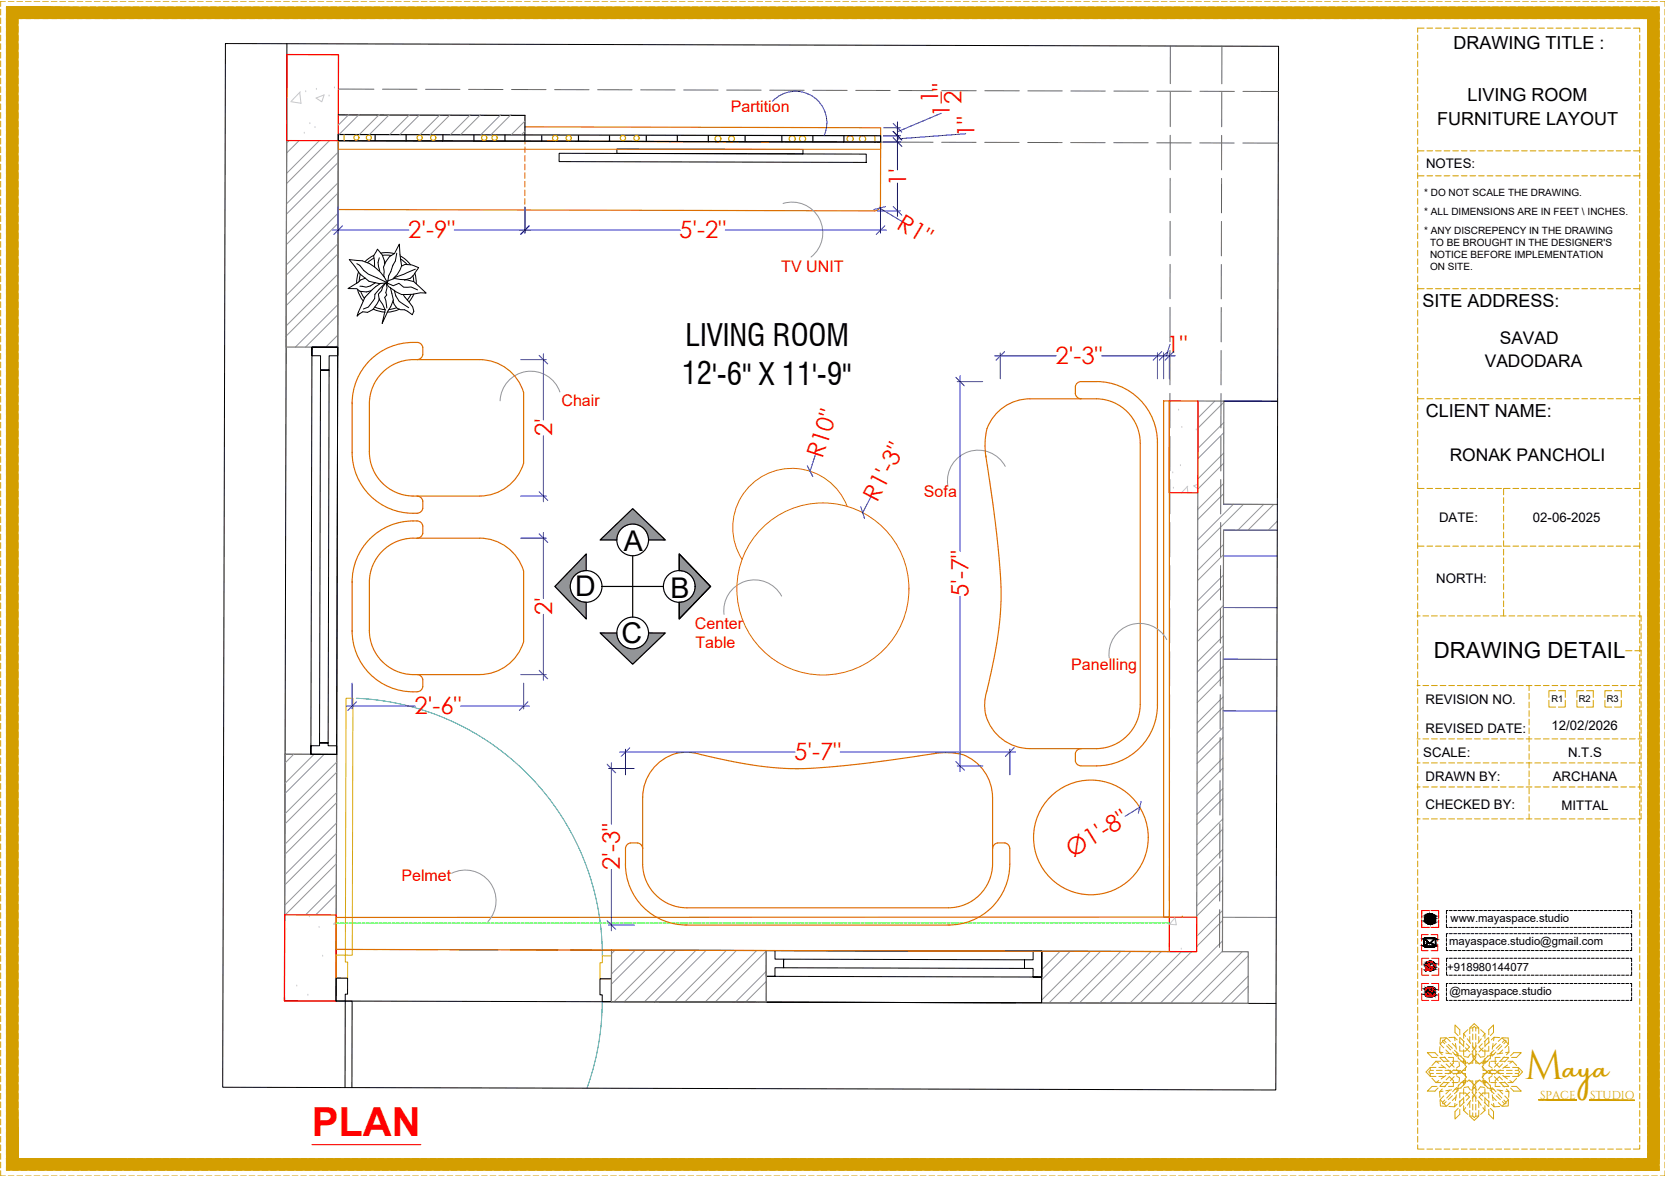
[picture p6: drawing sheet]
<svg xmlns="http://www.w3.org/2000/svg" width="420mm" height="297mm" viewBox="0 0 420 297" stroke-linecap="round" stroke-linejoin="round" font-family="sans-serif">
<defs><g id="words">
<text font-size="10.4" fill="#d39e00" x="384.8" y="272.4">M</text>
<text font-size="10.1" fill="#f00" x="78.7" y="286.7">PLAN</text>
<g font-size="7.7">
<text x="173" y="87.3">LIVING ROOM</text>
<text x="172" y="97">12'-6'' X 11'-9''</text>
</g>
<text font-size="7.4" fill="#d39e00" x="394.5" y="272.4">aya</text>
<g font-size="7.2">
<text x="157.4" y="139">A</text>
<text x="145.1" y="150.4">D</text>
<text x="169.2" y="150.8">B</text>
<text x="156.9" y="162.2">C</text>
</g>
<g font-size="6" fill="#f00">
<text x="236.8" y="26" transform="rotate(-90 236.8 26)">1</text>
<text x="239.7" y="29.4" transform="rotate(-90 239.7 29.4)">1 &quot;</text>
<text x="242.7" y="26.3" transform="rotate(-90 242.7 26.3)">2</text>
<text x="245.9" y="34.6" transform="rotate(-90 245.9 34.6)">1&quot;</text>
<text x="228.6" y="47" transform="rotate(-90 228.6 47)">1'</text>
<text x="226" y="57.5" transform="rotate(31 226 57.5)">R1&quot;</text>
<text x="103" y="60.2">2'-9&quot;</text>
<text x="171.4" y="60.2">5'-2&quot;</text>
<text x="294.4" y="89.1">1&quot;</text>
<text x="266.3" y="91.9">2'-3&quot;</text>
<text x="139.3" y="110.2" transform="rotate(-90 139.3 110.2)">2'</text>
<text x="207.6" y="116" transform="rotate(-72 207.6 116)">R10&quot;</text>
<text x="221.3" y="127" transform="rotate(-62 221.3 127)">R1'-3&quot;</text>
<text x="139.3" y="155.2" transform="rotate(-90 139.3 155.2)">2'</text>
<text x="244.4" y="150.7" transform="rotate(-90 244.4 150.7)">5'-7&quot;</text>
<text x="104.6" y="180.3">2'-6&quot;</text>
<text x="200.4" y="191.9">5'-7&quot;</text>
<text x="156.4" y="219.6" transform="rotate(-90 156.4 219.6)">2'-3&quot;</text>
<text x="270.6" y="216.6" transform="rotate(-32 270.6 216.6)">Ø1'-8&quot;</text>
</g>
<text font-size="5.6" x="361.8" y="166">DRAWING DETAIL</text>
<g font-size="4.5">
<text x="366.8" y="12.4">DRAWING TITLE :</text>
<text x="370.3" y="25.5">LIVING ROOM</text>
<text x="362.6" y="31.6">FURNITURE LAYOUT</text>
<text x="359" y="77.5">SITE ADDRESS:</text>
<text x="359.8" y="105.2">CLIENT NAME:</text>
</g>
<g font-size="4.4">
<text x="378.5" y="86.9">SAVAD</text>
<text x="374.7" y="92.5">VADODARA</text>
<text x="365.8" y="116.4">RONAK PANCHOLI</text>
</g>
<g font-size="4" fill="#f00">
<text x="184.4" y="28.2">Partition</text>
<text x="197.2" y="68.6">TV UNIT</text>
<text x="141.7" y="102.4">Chair</text>
<text x="233.2" y="125.5">Sofa</text>
<text x="175.4" y="158.7">Center</text>
<text x="175.5" y="163.6">Table</text>
<text x="270.3" y="169.1">Panelling</text>
<text x="101.3" y="222.4">Pelmet</text>
</g>
<g font-size="3.3">
<text x="359.9" y="42.3">NOTES:</text>
<text x="363.2" y="131.8">DATE:</text>
<text x="386.8" y="131.8">02-06-2025</text>
<text x="362.4" y="147.2">NORTH:</text>
<text x="359.7" y="177.8">REVISION NO.</text>
<text x="359.7" y="184.9">REVISED DATE:</text>
<text x="391.5" y="184.3">12/02/2026</text>
<text x="359.2" y="191">SCALE:</text>
<text x="395.7" y="190.9">N.T.S</text>
<text x="359.7" y="197.1">DRAWN BY:</text>
<text x="391.8" y="197.2">ARCHANA</text>
<text x="359.7" y="204.1">CHECKED BY:</text>
<text x="394.1" y="204.5">MITTAL</text>
</g>
<g font-size="2.9">
<text x="366" y="232.7">www.mayaspace.studio</text>
<text x="365.7" y="238.5">mayaspace.studio@gmail.com</text>
<text x="365.2" y="245.1">+918980144077</text>
<text x="365.7" y="251">@mayaspace.studio</text>
</g>
<g font-size="2.9" fill="#d39e00">
<text x="388.6" y="277.2">SPACE</text>
<text x="401.2" y="277.2">STUDIO</text>
</g>
<g font-size="2.5">
<text x="359.4" y="49.3">* DO NOT SCALE THE DRAWING.</text>
<text x="359.4" y="54.2">* ALL DIMENSIONS ARE IN FEET \ INCHES.</text>
<text x="359.4" y="58.9">* ANY DISCREPENCY IN THE DRAWING</text>
<text x="360.9" y="62">TO BE BROUGHT IN THE DESIGNER'S</text>
<text x="360.9" y="65">NOTICE BEFORE IMPLEMENTATION</text>
<text x="360.9" y="68.1">ON SITE.</text>
</g>
<g font-size="2.4">
<text x="391.5" y="177.2">R1</text>
<text x="398.4" y="177.2">R2</text>
<text x="405.5" y="177.2">R3</text>
</g>
</g></defs>
<!-- layer: furniture dimensions -->
<g fill="none" stroke="#d39e00" stroke-width=".3">
<path d="M86.8 34v1.5M220.8 34.3v1.5"/>
<circle cx="89.9" cy="34.7" r=".64"/>
<circle cx="93.1" cy="34.7" r=".64"/>
<circle cx="105.9" cy="34.8" r=".65"/>
<circle cx="109.3" cy="34.8" r=".66"/>
<circle cx="122.2" cy="34.8" r=".66"/>
<circle cx="124.8" cy="34.8" r=".66"/>
<circle cx="140.1" cy="34.8" r=".66"/>
<circle cx="143.5" cy="34.8" r=".66"/>
<circle cx="157.2" cy="34.8" r=".66"/>
<circle cx="160.6" cy="34.8" r=".66"/>
<circle cx="181.2" cy="35" r=".75"/>
<circle cx="184.6" cy="35" r=".74"/>
<circle cx="199.9" cy="35" r=".78"/>
<circle cx="202.5" cy="35" r=".78"/>
<circle cx="214.5" cy="35" r=".79"/>
<circle cx="217.7" cy="35" r=".79"/>
</g>
<!-- layer: GROUND FLOOR -->
<path d="M72.4 11l-.6 241.6 250.2 .6M85.4 35.5l-.6 217.1M71.9 190.4h13.1M84.8 239.6h10.5M98.3 239.6l12.2 .1M113.5 239.7h12.2M128.7 239.7l12.2 .1M143.9 239.8h10.4M154.3 239.8l147.7 .4M154.3 239.8v13" fill="none" stroke="#000" stroke-width=".25"/>
<!-- layer: FURNITURE -->
<g fill="none" stroke="#000" stroke-width=".3">
<path d="M85.4 35.5l47.7 .1M85.4 33.9l136.8 .4v1.6l-136.8-.4zM85.4 29l47.1 .1v6.5M94.7 34v1.5M102.5 34v1.6M111.8 34v1.6M119.6 34v1.6M127.4 34v1.6M136.7 34.3v1.3M146 34.3v1.4M153.8 34.3v1.4M163.1 34.3v1.4"/>
<path d="M170.9 34.3v1.4M178.7 34.3v1.4M188 34.3v1.5M197.3 34.3v1.5M205.1 34.3v1.5M213 34.3v1.5"/>
</g>
<!-- layer: GROUND FLOOR ( STAIR ) -->
<path d="M308.8 101.2l13.6 .1M308.8 127.3h13.5M308.7 153.3l13.6 .1M308.7 140.3h13.6M308.6 179.4h13.6M308.7 166.4h13.5" fill="none" stroke="#00f" stroke-width=".25"/>
<!-- layer: GROUND FLOOR  ( PLINE ) -->
<path d="M72.4 13.8h13l-.2 73.8h-13zM322.3 127.3h-13.5v-26.1h-6.5l-.3 139-39.1-.1-.1 13 52.2 .1v-13h-6.5l.3-106.4h13.5M71.9 190.4h13.1l-.2 62.2h-13zM154.3 239.8l39.1 .1v13l-39.1-.1z" fill="none" stroke="#767676" stroke-width=".3"/>
<!-- layer: AR HATCH-7 -->
<g fill="none" stroke="#939598" stroke-width=".25">
<path d="M72.9 35.5l-.6 .6M75.5 35.5l-3.2 3.1M80.6 35.5l-8.3 8.3M83.1 35.5l-10.8 10.8M85.4 38.4l-13.1 13.1M88.1 28.9l-2.7 2.7M90.6 28.9l-5 5M95.7 28.9l-5 5M98.3 28.9l-5.1 5M103.4 28.9l-5 5M106 28.9l-5.1 5M111.1 28.9l-5.1 5"/>
<path d="M113.7 28.9l-5.1 5M118.8 28.9l-5.1 5M121.3 28.9l-5 5M126.4 28.9l-5 5M129 28.9l-5.1 5M132.4 30.6l-3.3 3.3M132.4 33.1l-.8 .8M85.3 56.4l-13 13M85.3 53.8l-13 13.1M85.3 48.7l-13 13M85.3 46.1l-13 13.1M85.4 41l-13.1 13"/>
<path d="M85.2 79.4l-8.1 8.2M85.3 76.9l-10.8 10.7M85.3 71.8l-13.1 13M85.3 69.2l-13.1 13M85.3 64l-13.1 13.1M85.3 61.5l-13.1 13M85.2 84.6l-3 3M85.2 87.1l-.4 .5M306.6 101.2l-4.3 4.3M308.8 114.3l-6.5 6.6M308.8 116.9l-6.5 6.5M308.8 106.6l-6.5 6.6"/>
<path d="M308.8 109.2l-6.5 6.5M308.8 101.5l-6.5 6.5M308.7 140l-6.5 6.5M308.7 137.4l-6.5 6.6M308.8 122l-6.6 6.6M308.8 124.6l-6.6 6.5M311.2 127.3l-9 9M313.8 127.3l-11.6 11.5M318.9 127.3l-6.5 6.5M321.4 127.3l-6.5 6.5M322.3 131.5l-2.3 2.3M308.7 155.4l-6.5 6.5"/>
<path d="M308.7 152.8l-6.5 6.5M308.7 147.7l-6.5 6.5M308.7 145.1l-6.5 6.6M308.6 175.9l-6.5 6.5M308.6 178.5l-6.5 6.5M308.7 170.8l-6.6 6.5M308.7 168.2l-6.6 6.5M308.7 163.1l-6.6 6.5M308.7 160.5l-6.5 6.5M74.1 190.4l-2.2 2.2M79.2 190.4l-7.3 7.3M81.8 190.4l-9.9 9.9"/>
<path d="M85 194.9l-13.1 13M85 192.3l-13.1 13.1M308.6 199l-6.5 6.5M308.6 191.3l-6.5 6.5M308.6 193.9l-6.5 6.5M308.6 183.6l-6.5 6.5M308.6 186.2l-6.5 6.5M84.9 215.4l-13.1 13.1M84.9 218l-12.9 12.9M84.9 210.3l-13 13M84.9 207.7l-13 13.1M84.9 202.6l-13 13"/>
<path d="M84.9 200l-13 13.1M308.5 217l-6.5 6.5M308.5 214.4l-6.5 6.5M308.6 209.3l-6.6 6.5M308.6 206.7l-6.6 6.5M308.6 201.6l-6.6 6.5M84.9 230.8l-.1 .1M84.9 223.1l-7.8 7.8M84.9 225.7l-5.3 5.2M155.2 239.8l-.9 .9M160.3 239.8l-6 6M162.9 239.8l-8.6 8.6"/>
<path d="M168 239.8l-13 13M170.5 239.8l-13 13M175.6 239.8l-13 13M178.2 239.8l-13 13M183.3 239.9l-13 13M185.8 239.9l-13 13M190.9 239.9l-13 13M193.4 240l-12.9 12.9M308.5 237.5l-15.7 15.7M308.5 232.3l-6.5 6.6M308.5 229.8l-6.5 6.5M308.5 224.6l-6.5 6.6"/>
<path d="M308.5 222.1l-6.5 6.5M193.4 252.8l-.1 .1M193.4 247.7l-5.2 5.2M193.4 245.1l-7.8 7.8M267.5 240.1l-4.6 4.6M270 240.1l-7.1 7.2M275.1 240.1l-12.3 12.3M277.7 240.1l-13 13M282.8 240.1l-13 13M285.4 240.1l-13 13M290.5 240.1l-13 13M293 240.1l-13 13"/>
<path d="M298.1 240.2l-13 12.9M300.7 240.2l-13 12.9M308.5 240l-13.2 13.2M313.4 240.2l-12.9 13M315 248.9l-4.3 4.3M315 246.3l-6.9 6.9M315 241.2l-12 12"/>
</g>
<!-- layer: FURNITURE-1 -->
<g fill="none" stroke="#c7c8ca" stroke-width=".25">
<path d="M75.6 23.3l.4 2.8-2.6-.4M75.8 23.2l-2.3 2.3M76.8 33.6h.1M77.2 23.2h.1M78.2 31.2h.1M79.5 32.2h.1M79.8 24.7l2-.7-.6 1.7zM79.8 22.5h.1M83 24.2h.1M84.4 22.2h.1M295.9 119.3h.1M297.4 103.5h.1"/>
<path d="M297.9 117.5h.1M298.2 107.9h.1M301.9 108.5h.1M296.1 123.2h.1M299.6 122.8l.2 1.6M299.7 122.7l-1.6 1.7M302.3 122.2l-1.1 .4 1.1 .7M72.1 234.6h.1M78.1 231.3h.1M80.5 234.1h.1M84.9 232.4l-.7 .8 .7 .1M296.4 231.7l-1.3 1.5 1.8 .2-.4-1.7"/>
<path d="M298.1 239.5h.1M71.8 251l.1 1.2h-.1M74.9 248.9h.1M77.7 251.2h.1M81.4 241.3h.1"/>
</g>
<!-- layer: GROUND FLOOR -->
<path d="M308.8 133.8h13.5" fill="none" stroke="#00f" stroke-width=".25"/>
<!-- layer: COLUMN -->
<path d="M72.4 13.8h13v21.7h-13.1zM71.8 230.9h13.1l-.1 21.7h-13z" fill="none" stroke="#f00" stroke-width=".3"/>
<path d="M308.8 101.2l13.6 .1M154.3 252.8l102 .3" fill="none" stroke="#000" stroke-width=".25"/>
<!-- layer: AR DOOR -->
<path d="M87.3 176.2h1.8l-.2 64.9h-1.7zM84.8 241.1h2.4l-.1 1.7h.6v4.1l-2.9-.1zM152 241.2h2.3v5.8h-2.9v-4h.6z" fill="none" stroke="#ffbf00" stroke-width=".25"/>
<!-- layer: AR ELE-5 -->
<path d="M89.9 176.2a64.9 64.9 0 0 1 62.1 65M152 252.8a64.7 64.7 0 0 1-3.9 21.8" fill="none" stroke="#00b8b8" stroke-width=".25"/>
<!-- layer: FURNITURE -->
<g fill="none" stroke="#dd6e00" stroke-width=".3">
<path d="M132.5 35.6l89.7 .3v15.9a1.47 1.47 0 0 1-1.5 1.4M132.5 32l89.7 .2v3.7l-89.7-.3M85.3 52.9l135.4 .3M106.7 89.5a1.46 1.46 0 0 1-1.5 1.2M106.7 89.5v-1.8a1.8 1.8 0 0 0-2.5-1.3 15.4 15.4 0 0 0-15.3 15.5M132.1 99.1a11.6 11.6 0 0 0-11.1-8.3h-16.8a11.2 11.2 0 0 0-11 11.1v12.1a11.2 11.2 0 0 0 11 11.2M132.1 99.1v17.8M276.7 96.3a15.4 15.4 0 0 1 15.4 15.5M276.7 96.3h-3.9a1.46 1.46 0 0 0-1.4 1.3v1.8a1.44 1.44 0 0 0 1.4 1.2M88.9 114a15.4 15.4 0 0 0 16.8 15.5 1.46 1.46 0 0 0 1-1.2v-1.8M88.9 101.6v12.7M132.1 116.9a11.6 11.6 0 0 1-11.1 8.3"/>
<path d="M248.7 114.9l2.8 19.5 .7 7.5 .4 7.1-.1 4.7-.5 5.1-.8 5.5-1.5 7.4a22.5 22.5 0 0 0-1.2 7.3 11.4 11.4 0 0 0 11.4 9.9h16.8M276.7 100.6h-16.8a11.3 11.3 0 0 0-11.3 13.1l.2 1.6M276.7 100.6a11.2 11.2 0 0 1 11 11.2v66a11.2 11.2 0 0 1-11 11.1M292.1 111.5v66.6M293.6 101.2h1.5v130.3h-1.5zM104.2 125.2h16.8M105.2 125.2a1.46 1.46 0 0 1 1.5 1.3M105.2 135.8a1.46 1.46 0 0 0 1.5-1.2v-1.9a1.8 1.8 0 0 0-2.5-1.2 15.4 15.4 0 0 0-15.3 15.5M88.9 159.1a15.4 15.4 0 0 0 16.8 15.4 1.46 1.46 0 0 0 1-1.2v-1.8a1.46 1.46 0 0 0-1.5-1.2M88.9 146.7v12.7M132.1 144.1a11.6 11.6 0 0 0-11.1-8.3h-16.8a11.2 11.2 0 0 0-11 11.2v12.1a11.2 11.2 0 0 0 11 11.1l16.8 .1a11.6 11.6 0 0 0 11.1-8.4M132.1 144.1v17.9"/>
<path d="M292.1 177.8a15.4 15.4 0 0 1-15.4 15.5h-3.9a1.48 1.48 0 0 1-1.4-1.3v-1.8a1.43 1.43 0 0 1 1.4-1.3M235.8 190.2a15.4 15.4 0 0 1 8.2 .7 11.6 11.6 0 0 1 6.5 10.4M236.2 190.1l-18.1 2.6-9.4 .9-6.3 .4-5.4-.1-5.1-.5-6.5-1.1-5.9-1.3a23 23 0 0 0-7.3-1.1 11.4 11.4 0 0 0-10 11.4M162.2 214.2a1.46 1.46 0 0 0-1.3-1.5h-1.8a1.46 1.46 0 0 0-1.3 1.5 20.7 20.7 0 0 0 1 9.3 15.4 15.4 0 0 0 14.5 9.9M162.2 201.3v16.8a11.2 11.2 0 0 0 11.1 11h66a11.2 11.2 0 0 0 11.2-11v-16.8M250.5 214.2a1.46 1.46 0 0 1 1.2-1.5h1.9a1.47 1.47 0 0 1 1.2 1.5 21 21 0 0 1-1 9.3 15.4 15.4 0 0 1-14.5 9.9M173 233.5h66.6M295.1 231.4l-210.2 .1-.1 8.1 210.3 .5M298.4 231.5h.1"/>
<circle cx="275.3" cy="211.3" r="14.5"/>
</g>
<g fill="none" stroke="#dd6e00" stroke-width=".25">
<path d="M85.4 35.5l136.8 .4v1.8h-136.8zM132.5 39.3v1.4M132.5 35.6v.8M132.5 37.1v1.4M132.4 52.3v.7M132.4 47.9v1.5M132.4 50.1v1.5M132.5 45.8l-.1 1.4M132.5 43.6v1.4M132.5 41.4v1.5M213.8 127.8a14.9 14.9 0 0 0-20.7-8 14.9 14.9 0 0 0-5.8 21.4"/>
<circle cx="207.7" cy="148.6" r="21.7"/>
</g>
<!-- layer: 0 -->
<g fill="none" stroke="#000" stroke-width=".25">
<path d="M141.1 38.7l77.5 .2v2.1l-77.5-.2zM155.7 37.6l46.9 .1v1.1l-46.9-.1zM88.1 65.5l2 .2a8.4 8.4 0 0 1 6.9 4.3l.8 1.4a7 7 0 0 1-8.3-4.2zM90 66.5l.8 .5 1 1.3 1.2 .9 4.7 2.1M90.2 73l.6 1.6 .9 1.4M90.5 68.6l-.4 1.5-.1 1.5M90.9 69.2l-.3 1.8M91 73.5l1 1.8M92.2 70.2l-1.2 .4-.7 .7-2.5 1.5 2.2 .1 .8 .6 1.7 .2 1.1-.3M94.2 78l1.4 .5 1.6 .3M94.3 64.5l-1.2 .7-1 .9M94.4 65.1l-1.7 1.2"/>
<path d="M94.6 77.5l1 .4 1.6 .2M94.8 71.3l-1.3 .9-1.1 .3-1.6-.3M95.7 65.1l-.3 1.1 .4 2.2M96 71.5a16 16 0 0 0-3.9 3.5l-2 4.8 1.4-1.1 1.3 .1 1.3-.7 1.7-2.7M96.1 63.9l1.7-.2 1.7 .3M96.5 64.5h2.2M97 69.9l-.2-2.5 .6-1.4 .9-1.2 1.2-.8 1.3-2.4 .5 5.5-1.1 2.2-1 1M97 66.7v-.9l-.6-1.5-1.1-1.4-1 1.6 .2 2.8M97.2 71.5l-2.6 2.8-.1 1-1.5 2.2-1.3 .5M97.5 71.3l.5 1 2 1.4 1.3 .6h2.7l2.1-.4 1.4 .1-3.1-2.9-1.8-.5-3-.3-1.8 .6-.2 .5 1.6 .7 1.5-.6 1.2 1 1.8-.1 1.7 .8M98.5 72.6l.8 3.1-2.9 5.9 .8-3.4-.6-1.4-.9-1.3-.2-1.3 .8-.9 .3-.9 .7-1 .2 .1 .2 1.1-.3 1.3 .2 .6-.5 .6 .5 2.6M99.5 73.3l.4 1.4 .8 1.3 2.4 1.7"/>
<path d="M100.1 77.6l-2 .5M100.1 63.9l-.3 2-.7 1.1-1 2.6-.2 1.5M100.8 78l-1.5 .6-1.6 .2M101 64.6l1.4 .9 1.2 1.3M101.1 65.4l1.6 1.4M101.4 67.1l.8-.4 1.6 .1 1.8 .7-1.2 1.9-.8 .8-1.5 .5M101.8 74.5l2.3 2.9 .3 1.1-.4 .9a4.1 4.1 0 0 0-2.9-1.2l-.9-.4-.7-1-.3-.9M103.7 74.3l-.9 1.4M104.2 69.6l.2 1.5M104.4 74.2l-1.2 2M104.7 69l.3 2.6M104.8 67.9l-5.3 2.2"/>
<path d="M84.8 246.8l2.9 .1v4h-.6v1.7h-2.3zM151.4 247h2.9v5.8h-2.3v-1.7h-.6zM87.1 274.5v-21.9h1.8l-.1 21.9"/>
</g>
<!-- layer: GROUND FLOOR  ( PLINE ) -->
<path d="M308.5 231.5h13.6" fill="none" stroke="#767676" stroke-width=".25"/>
<!-- layer: GROUND FLOOR ( DW_RAIL ) -->
<path d="M78.7 87.6h6.5l-.2 102.8h-6.5v-2.2h2.1v-.7h2.2l.2-94.1h-2.1v-3.6h-2.2v-2.2h6.5v2.2h-2.1l-.1 3.6h-2.1l-.3 94.1h2.2v.7h2.2v2.2h-6.5zM193.4 239.9l69.5 .2-.1 13-69.4-.2zM193.4 239.9l69.5 .2v6.5h-2.2v-2.2h-2.2v-2.2l-60.8-.1v2.1h-2.1v2.2h-2.2v-6.5h2.2v2.2h2.1v2.1l60.8 .2v-2.2h2.2v-2.1h2.2v6.5l-69.5-.2z" fill="none" stroke="#000" stroke-width=".25"/>
<!-- layer: FIRST FLOOR ( DW_RAIL ) -->
<path d="M56.9 11l265.7 .7-.7 263.4-265.7-.7z" fill="none" stroke="#000" stroke-width=".25"/>
<!-- layer: Labelling -->
<g fill="none" stroke="#636466" stroke-width=".25">
<path d="M295.3 11.6v9.5M308.3 11.6v9.6M85.4 35.5h8.9M85.4 22.5h9M96.5 35.5l8.7 .1M96.5 22.5h8.7M107.4 35.6h8.6M107.4 22.5l8.7 .1M118.2 35.6h8.7M118.2 22.6h8.7M129.1 35.6h8.7M129.1 22.6h8.7"/>
<path d="M139.9 35.7h8.7M140 22.6h8.6M150.8 35.7h8.7M150.8 22.6l8.7 .1M161.6 35.7h8.7M161.7 22.7h8.6M172.5 35.7l8.7 .1M172.5 22.7h8.7M183.3 35.8h8.7M183.4 22.7l8.7 .1M194.2 35.8h8.7M194.2 22.8h8.7"/>
<path d="M205.1 35.8h8.6M205.1 22.8h8.7M215.9 35.8l8.7 .1M216 22.8h8.6M226.8 35.9h8.7M226.8 22.8l8.7 .1M237.6 35.9h8.7M237.7 22.9h8.6M248.5 35.9h8.7M248.5 22.9h8.7M259.3 36h8.7M259.4 22.9l8.7 .1"/>
<path d="M270.2 36h8.7M270.2 23h8.7M281.1 36h8.6M281.1 23h8.7M291.9 36l8.7 .1M291.9 23h8.7M295.3 34.1v8.7M295.3 23.3v8.7M302.8 36.1h8.6M302.8 23l8.7 .1M308.3 34.2v8.7M308.3 23.3v8.7"/>
<path d="M313.6 36.1h9M313.7 23.1h8.9M295.3 55.9v8.6M295.3 45v8.7M308.2 55.9v8.7M308.3 45l-.1 8.7M295.3 77.6l-.1 8.7M295.3 66.7v8.7M308.2 77.6v8.7M308.2 66.7v8.7M295.2 99.3v8.7M295.2 88.4v8.7"/>
<path d="M308.1 99.3v8.7M308.1 88.5v8.6M295.2 110.1v8.7M308.1 110.2v8.7M295.2 131.8v8.7M295.2 121v8.7M308 131.9v8.7M308.1 121l-.1 8.7M295.2 153.6v8.6M295.2 142.7v8.7M308 153.6v8.7M308 142.7v8.7"/>
<path d="M295.1 175.3v8.7M295.2 164.4l-.1 8.7M307.9 175.3v8.7M308 164.5l-.1 8.6M295.1 197v8.7M295.1 186.1v8.7M307.9 197l-.1 8.7M307.9 186.2v8.6M295.1 218.7v8.7M295.1 207.8v8.7M307.8 218.7v8.7M307.8 207.9v8.7"/>
<path d="M295.1 229.5v9.6M307.8 229.6v9.5"/>
</g>
<path d="M295.1 101.2h7.2v23.2h-7.3zM295.1 231.5h6.9v8.7l-6.9-.1z" fill="none" stroke="#f00" stroke-width=".3"/>
<!-- layer: furniture dimensions -->
<g fill="none" stroke="#00f" stroke-width=".25">
<path d="M222.9 34.3h4.3M222.9 35.9h4.3M223 32.2h4.2M226.5 30.8v12.1M237.5 28.6l-11 4.6M243.7 33.8l-17.2 1.2M83.9 58.1h19.3M85.3 52.3v6.5M114.6 58.1h57M132.5 52.3v6.5M183 58.1h40.6M221.4 53.2h5.8"/>
<path d="M222 52.5l5.6 3.4M222.2 52.3v6.5M226.5 46.2v8.5M131.4 90.8h6.5M137.1 89.3v16.7M241.6 96.3h6.4M242.3 94.9v44.2M251 89.8h15.5M252.4 89.1v6.5M278 89.8h18.5M292.1 89.1v6.5M293.6 89.1v6.5"/>
<path d="M295.1 89.1v6.5M295.2 86.9l-.8 2.9M137.1 110v16.6M205.8 114.8l-1.4 4.1M131.4 125.2h6.5M131.4 135.8h6.5M137.1 134.4v16.6M219.7 125.5l-2 3.9M137.1 155v16.7M242.3 150.5v44.2M87.4 178.2h17.4M88.9 172.4v6.5"/>
<path d="M116.2 178.2h17.4M131.4 170.3h6.5M132.1 172.4v6.5M153.6 193.9h6.5M154.3 192.5v15.5M156.4 189.8h44.2M157.8 189.1v6.4M212 189.8h44.3M241.6 193.3h6.4M254.8 189.1v6.4M154.3 219.4v15.5M287.6 203.7l-3.7 2.3"/>
<path d="M153.6 233.5h6.5"/>
</g>
<path d="M237.5 23.2v2.9" fill="none" stroke="#f00" stroke-width=".25"/>
<!-- layer: wall -->
<g fill="none" stroke="#00f" stroke-width=".25">
<path d="M225.4 31.2l2.2 2.1M225.4 33.2l2.2 2.1M225.4 34.8l2.2 2.1M86.4 57l-2.2 2.2M133.6 57l-2.2 2.2M223.3 57l-2.2 2.2M223.5 52.1l-3 .8M225.4 52.1l2.2 2.2M136 89.7l2.2 2.1M241.2 95.2l2.2 2.2M253.5 88.7l-2.2 2.2M293.2 88.7l-2.2 2.2"/>
<path d="M294.7 88.7l-2.1 2.2M296.2 88.7l-2.2 2.2M203.7 117.6l1.4 2.7M136 124.1l2.2 2.2M136 134.7l2.2 2.2M217.2 127.9l1 2.9M90 177.1l-2.2 2.2M133.2 177.1l-2.1 2.2M136 169.2l2.2 2.1M153.2 192.9l2.2 2.1M158.9 188.7l-2.2 2.2M241.2 192.2l2.2 2.2"/>
<path d="M255.9 188.7l-2.2 2.2M288 202.2l-.7 3M153.2 232.4l2.2 2.1"/>
</g>
<!-- layer: FUR1 -->
<path d="M197.6 51.4a7.8 7.8 0 0 1 9.2 3.8 7.8 7.8 0 0 1-2.1 9.7M141.3 98.9a7.8 7.8 0 0 0-8.5-5.1 7.8 7.8 0 0 0-6.6 7.4M253.7 117.7a7.8 7.8 0 0 0-9.2-3.7 7.8 7.8 0 0 0-5.4 8.3M197.2 150.4a7.8 7.8 0 0 0-9.2-3.7 7.8 7.8 0 0 0-5.3 8.4M294.4 161.4a7.8 7.8 0 0 0-9.2-3.7 7.8 7.8 0 0 0-5.3 8.3M114 220.4a7.8 7.8 0 0 1 9.6 2.3 7.8 7.8 0 0 1-.5 9.9" fill="none" stroke="#939598" stroke-width=".25"/>
<!-- layer: GDR_FLOATING COLUMN -->
<g fill="none" stroke="#0f0" stroke-width=".3">
<path d="M84.9 233h.7M85.9 233h.8M87 233h.7M88.1 233h.7M89.2 233h.7M90.3 233h.7M91.4 233h.7M92.4 233h.8M93.5 233h.8M94.6 233h.7M95.7 233h.7M96.8 233h.7"/>
<path d="M97.9 233h.7M99 233h.7M100 233h.8M101.1 233h.8M102.2 233h.7M103.3 233h.7M104.4 233h.7M105.5 233h.7M106.6 233h.7M107.6 233h.8M109.5 233h-.8M109.8 233h.7"/>
<path d="M110.9 233h.7M112 233h.7M113.1 233h.7M114.2 233h.7M115.2 233h.8M116.3 233h.8M117.4 233h.7M118.5 233h.7M119.6 233h.7M120.7 233h.7M121.8 233h.7M122.8 233h.8"/>
<path d="M123.9 233h.8M125 233h.7M126.1 233h.7M127.2 233h.7M128.3 233h.7M129.4 233h.7M130.4 233h.8M132.2 233h-.7M132.6 233h.7M133.7 233h.7M134.8 233h.7M135.9 233h.7"/>
<path d="M137 233h.7M138 233h.8M139.1 233h.7M140.2 233h.7M141.3 233h.7M142.4 233h.7M143.5 233h.7M144.6 233h.7M145.6 233h.8M146.7 233h.7M147.8 233h.7M148.9 233h.7"/>
<path d="M150 233h.7M151.1 233h.7M152.2 233h.7M153.2 233h.8M155.1 232.9l-.8 .1M155.4 232.9h.7M156.5 232.9h.7M157.6 232.9h.7M158.7 232.9h.7M159.8 232.9h.7M160.8 232.9h.8M161.9 232.9h.8"/>
<path d="M163 232.9h.7M164.1 232.9h.7M165.2 232.9h.7M166.3 232.9h.7M167.4 232.9h.7M168.4 232.9h.8M169.5 232.9h.8M170.6 232.9h.7M171.7 232.9h.7M172.8 232.9h.7M173.9 232.9h.7M175 232.9h.7"/>
<path d="M176 232.9h.8M177.9 232.9h-.8M178.2 232.9h.7M179.3 232.9h.7M180.4 232.9h.7M181.5 232.9h.7M182.6 232.9h.7M183.6 232.9h.8M184.7 232.9h.8M185.8 232.9h.7M186.9 232.9h.7M188 232.9h.7"/>
<path d="M189.1 232.9h.7M190.2 232.9h.7M191.2 232.9h.8M192.3 232.9h.8M193.4 232.9h.7M194.5 232.9h.7M195.6 232.9h.7M196.7 232.9h.7M197.7 232.9h.8M198.8 232.9h.8M200.6 232.9h-.7M201 232.9h.7"/>
<path d="M202.1 232.9h.7M203.2 232.9h.7M204.3 232.9h.7M205.3 232.9h.8M206.4 232.9h.8M207.5 232.9h.7M208.6 232.9h.7M209.7 232.9h.7M210.8 232.9h.7M211.9 232.9h.7M212.9 232.9h.8M214 232.9h.8"/>
<path d="M215.1 232.9h.7M216.2 232.9h.7M217.3 232.9h.7M218.4 232.9h.7M219.5 232.9h.7M220.5 232.9h.8M221.6 232.9h.8M222.7 232.9h.7M223.8 232.9h.7M224.9 232.9h.7M226 232.9h.7M227.1 232.9h.7"/>
<path d="M228.2 232.9h.7M229.2 232.9h.8M230.3 232.9h.7M231.4 232.9h.7M232.5 232.9h.7M233.6 232.9h.7M234.7 232.9h.7M235.8 232.9h.7M236.8 232.9h.8M237.9 232.9h.7M239 232.9h.7M240.1 232.9h.7"/>
<path d="M241.2 232.9h.7M242.3 232.9h.7M243.4 232.9h.7M244.4 232.9h.8M245.5 232.9h.7M246.6 232.9h.7M247.7 232.9h.7M248.8 232.9h.7M249.9 232.9h.7M251 232.9h.7M252 232.9h.8M253.1 232.9h.7"/>
<path d="M254.2 232.9h.7M255.3 232.9h.7M256.4 232.9h.7M257.5 232.9h.7M258.6 232.9h.7M259.6 232.9h.8M260.7 232.9h.7M261.8 232.9h.7M262.9 232.9h.7M264 232.9h.7M265.1 232.9h.7M266.1 232.9h.8"/>
<path d="M267.2 232.9h.8M268.3 232.9h.7M270.1 232.9h-.7M270.5 232.9h.7M271.6 232.9h.7M272.7 232.9h.7M273.7 232.9h.8M274.8 232.9h.8M275.9 232.9h.7M277 232.9h.7M278.1 232.9h.7M279.2 232.9h.7"/>
<path d="M280.3 232.9h.7M281.3 232.9h.8M282.4 232.9h.8M283.5 232.9h.7M284.6 232.9h.7M285.7 232.9h.7M286.8 232.9h.7M287.9 232.9h.7M288.9 232.9h.8M290 232.9h.8M291.1 232.9h.7M292.9 232.9h-.7"/>
<path d="M293.3 232.9h.7M294.4 232.9h.7"/>
</g>
<!-- layer: Text -->
<g fill="#939598" stroke="#939598" stroke-width=".25">
<path d="M155.6 132.3l4.1-3.9 4 3.9z"/>
<path d="M147.9 139.8v4.2h-4z"/>
<path d="M171.4 139.8l4 4.2h-4z"/>
<path d="M143.9 152h4v4.2z"/>
<path d="M171.8 152h3.7z"/>
<path d="M155.6 163.8h8.1l-4 3.8z"/>
<path d="M159.9 132.3h3.8zM159.9 132.3h3.8z"/>
<path d="M155.6 132.3h3.9zM155.6 132.3h3.5z"/>
<path d="M160.3 132.3l3.5 .1zM160.3 132.3l3.5 .1z"/>
<path d="M155.6 132.3h3.5zM155.5 132.4h3.2z"/>
<path d="M160.7 132.4l3.3 .1zM160.7 132.4l3.3 .1z"/>
<path d="M155.5 132.4l2.8 .1 .4-.1zM155.5 132.4l2.8 .1h-2.9z"/>
<path d="M161.1 132.5l3 .2-.1-.2zM161.1 132.5l3 .2h-2.7z"/>
<path d="M155.4 132.5l2.5 .2 .4-.2zM155.2 132.7l.2-.2 2.5 .2z"/>
<path d="M161.4 132.7l2.9 .2-.2-.2zM161.4 132.7l2.9 .2h-2.5z"/>
<path d="M155.2 132.7l2.3 .2 .4-.2zM155.2 132.7l2.3 .2h-2.5z"/>
<path d="M161.8 132.9l2.8 .2-.3-.2zM161.8 132.9l2.8 .2h-2.5z"/>
<path d="M155 132.9l2.2 .2 .3-.2zM154.8 133.1l.2-.2 2.2 .2z"/>
<path d="M162.1 133.1l2.7 .2-.2-.2zM162.1 133.1l2.7 .2h-2.4z"/>
<path d="M154.8 133.1l2.1 .2 .3-.2zM154.5 133.3l.3-.2 2.1 .2z"/>
<path d="M162.4 133.3l2.7 .3-.3-.3zM162.4 133.3l2.7 .3h-2.4z"/>
<path d="M154.5 133.3l2.1 .3 .3-.3zM154.2 133.6l.3-.3 2.1 .3z"/>
<path d="M162.7 133.6l2.8 .4-.4-.4zM162.7 133.6l2.8 .4h-2.5z"/>
<path d="M154.2 133.6l2.2 .4 .2-.4zM153.8 134l.4-.4 2.2 .4z"/>
<path d="M163 134l2.8 .3-.3-.3zM163 134l2.8 .3h-2.6z"/>
<path d="M153.8 134l2.4 .3 .2-.3zM153.5 134.3l.3-.3 2.4 .3z"/>
<path d="M163.2 134.3l3 .4-.4-.4zM163.2 134.3l3 .4h-2.9z"/>
<path d="M153.5 134.3l2.5 .4 .2-.4zM153.1 134.7l.4-.4 2.5 .4z"/>
<path d="M163.3 134.7l3.3 .4-.4-.4zM163.3 134.7l3.3 .4h-3.1z"/>
<path d="M153.1 134.7l2.7 .4 .2-.4zM152.7 135.1l.4-.4 2.7 .4z"/>
<path d="M163.5 135.1l3.5 .3-.4-.3zM163.5 135.1l3.5 .3h-3.4z"/>
<path d="M152.7 135.1l3 .3 .1-.3zM152.3 135.4l.4-.3 3 .3z"/>
<path d="M163.6 135.4l3.8 .4-.4-.4zM163.6 135.4l3.8 .4h-3.7z"/>
<path d="M152.3 135.4l3.4 .4v-.4zM151.9 135.8l.4-.4 3.4 .4z"/>
<path d="M163.7 135.8l4.2 .5-.5-.5zM163.7 135.8l4.2 .5h-4.2z"/>
<path d="M151.9 135.8l3.8 .5v-.5zM151.5 136.3l.4-.5 3.8 .5z"/>
<path d="M171.4 144h4.1zM171.4 144h4.1z"/>
<path d="M143.9 144h4zM143.9 144h3.6z"/>
<path d="M171.8 144l3.7 .1zM171.8 144l3.7 .1z"/>
<path d="M143.9 144h3.6zM143.9 144l3.2 .1z"/>
<path d="M172.2 144.1l3.4 .1zM172.2 144.1l3.4 .1z"/>
<path d="M143.8 144.1h3.3zM143.8 144.1l2.9 .1h-3z"/>
<path d="M172.6 144.2l3.1 .1zM172.6 144.2l3.1 .1z"/>
<path d="M143.7 144.2l2.7 .1 .3-.1zM143.6 144.3l.1-.1 2.7 .1z"/>
<path d="M172.9 144.3l3 .2-.2-.2zM172.9 144.3l3 .2h-2.6z"/>
<path d="M143.6 144.3l2.4 .2 .4-.2zM143.6 144.3l2.4 .2h-2.6z"/>
<path d="M173.3 144.5l2.8 .2-.2-.2zM173.3 144.5l2.8 .2h-2.5z"/>
<path d="M143.4 144.5l2.3 .2 .3-.2zM143.4 144.5l2.3 .2h-2.5z"/>
<path d="M173.6 144.7l2.7 .2-.2-.2zM173.6 144.7l2.7 .2h-2.3z"/>
<path d="M143.2 144.7l2.2 .2 .3-.2zM143.2 144.7l2.2 .2h-2.4z"/>
<path d="M174 144.9l2.6 .3-.3-.3zM174 144.9l2.6 .3h-2.4z"/>
<path d="M143 144.9l2.1 .3 .3-.3zM143 144.9l2.1 .3h-2.3z"/>
<path d="M174.2 145.2l2.6 .3-.2-.3zM174.2 145.2l2.6 .3h-2.3z"/>
<path d="M142.8 145.2l2 .3 .3-.3zM142.8 145.2l2 .3h-2.3z"/>
<path d="M174.5 145.5l2.7 .3-.4-.3zM174.5 145.5l2.7 .3h-2.5z"/>
<path d="M142.5 145.5l2.1 .3 .2-.3zM142.5 145.5l2.1 .3h-2.4z"/>
<path d="M174.7 145.8l2.8 .3-.3-.3zM174.7 145.8l2.8 .3h-2.6z"/>
<path d="M142.2 145.8l2.2 .3 .2-.3zM142.2 145.8l2.2 .3h-2.6z"/>
<path d="M174.9 146.1l2.9 .4-.3-.4zM174.9 146.1l2.9 .4h-2.7z"/>
<path d="M141.8 146.1l2.4 .4 .2-.4zM141.8 146.1l2.4 .4h-2.7z"/>
<path d="M175.1 146.5l3.1 .3-.4-.3zM175.1 146.5l3.1 .3h-3z"/>
<path d="M141.5 146.5l2.6 .3 .1-.3zM141.5 146.5l2.6 .3h-3z"/>
<path d="M175.2 146.8l3.3 .4-.3-.4zM175.2 146.8l3.3 .4h-3.2z"/>
<path d="M141.1 146.8l2.9 .4 .1-.4zM141.1 146.8l2.9 .4h-3.2z"/>
<path d="M175.3 147.2l3.6 .4-.4-.4zM175.3 147.2l3.6 .4h-3.5z"/>
<path d="M140.8 147.2l3.1 .4 .1-.4zM140.8 147.2l3.1 .4h-3.5z"/>
<path d="M175.4 147.6l3.9 .4-.4-.4zM175.4 147.6l3.9 .4h-3.9z"/>
<path d="M140.4 147.6l3.5 .4v-.4zM140.4 147.6l3.5 .4h-3.9z"/>
<path d="M140 148l3.9 .4v-.4zM140 148l3.9 .4h-3.5z"/>
<path d="M175.4 148l3.5 .4 .4-.4zM175.4 148l3.5 .4h-3.5z"/>
<path d="M140.4 148.4l3.6 .4-.1-.4zM140.4 148.4l3.6 .4h-3.2z"/>
<path d="M175.4 148.4l3.1 .4 .4-.4zM175.4 148.4l3.1 .4h-3.2z"/>
<path d="M140.8 148.8l3.3 .4-.1-.4zM140.8 148.8l3.3 .4h-3z"/>
<path d="M175.3 148.8l2.9 .4 .3-.4zM175.3 148.8l2.9 .4h-3z"/>
<path d="M141.1 149.2l3.1 .3-.1-.3zM141.1 149.2l3.1 .3h-2.7z"/>
<path d="M175.2 149.2l2.6 .3 .4-.3zM175.2 149.2l2.6 .3h-2.7z"/>
<path d="M141.5 149.5l2.9 .4-.2-.4zM141.5 149.5l2.9 .4h-2.6z"/>
<path d="M175.1 149.5l2.4 .4 .3-.4zM175.1 149.5l2.4 .4h-2.6z"/>
<path d="M141.8 149.9l2.8 .3-.2-.3zM141.8 149.9l2.8 .3h-2.4z"/>
<path d="M174.9 149.9l2.3 .3 .3-.3zM174.9 149.9l2.3 .3h-2.5z"/>
<path d="M142.2 150.2l2.6 .3-.2-.3zM142.2 150.2l2.6 .3h-2.3z"/>
<path d="M174.7 150.2l2.1 .3 .4-.3zM174.7 150.2l2.1 .3h-2.3z"/>
<path d="M142.5 150.5l2.6 .3-.3-.3zM142.5 150.5l2.6 .3h-2.3z"/>
<path d="M174.5 150.5l2.1 .3 .2-.3zM174.5 150.5l2.1 .3h-2.4z"/>
<path d="M142.8 150.8l2.6 .3-.3-.3zM142.8 150.8l2.6 .3h-2.4z"/>
<path d="M174.2 150.8l2.1 .3 .3-.3zM174 151.1l.2-.3 2.1 .3z"/>
<path d="M143 151.1l2.7 .2-.3-.2zM143 151.1l2.7 .2h-2.5z"/>
<path d="M174 151.1l2.1 .2 .2-.2zM173.6 151.3l.4-.2 2.1 .2z"/>
<path d="M143.2 151.3l2.8 .2-.3-.2zM143.2 151.3l2.8 .2h-2.6z"/>
<path d="M173.6 151.3l2.3 .2 .2-.2zM173.3 151.5l.3-.2 2.3 .2z"/>
<path d="M143.4 151.5l3 .2-.4-.2zM143.4 151.5l3 .2h-2.8z"/>
<path d="M173.3 151.5l2.4 .2 .2-.2zM172.9 151.7l.4-.2 2.4 .2z"/>
<path d="M143.6 151.7l3.1 .1zM143.6 151.7l3.1 .1h-3z"/>
<path d="M172.9 151.7l2.7 .1 .1-.1zM172.6 151.8l.3-.1 2.7 .1z"/>
<path d="M143.7 151.8l3.4 .1zM143.7 151.8l3.4 .1z"/>
<path d="M172.6 151.8h3zM172.2 151.9h3.3z"/>
<path d="M143.8 151.9l3.7 .1zM143.8 151.9l3.7 .1z"/>
<path d="M172.2 151.9h3.3zM171.8 152h3.7z"/>
<path d="M171.4 152h4zM171.4 152h4l-4 4.2z"/>
<path d="M143.9 152h4zM143.9 152h4z"/>
<path d="M163.7 159.8l3.7 .4 .5-.4zM163.7 159.8l3.7 .4h-3.7z"/>
<path d="M151.5 159.8l4.2 .4v-.4zM151.5 159.8l4.2 .4h-3.8z"/>
<path d="M163.7 160.2l3.3 .4 .4-.4zM163.7 160.2l3.3 .4h-3.4z"/>
<path d="M151.9 160.2l3.8 .4v-.4zM151.9 160.2l3.8 .4h-3.4z"/>
<path d="M163.6 160.6l3 .3 .4-.3zM163.6 160.6l3 .3h-3.1z"/>
<path d="M152.3 160.6l3.5 .3-.1-.3zM152.3 160.6l3.5 .3h-3.1z"/>
<path d="M163.5 160.9l2.7 .4 .4-.4zM163.5 160.9l2.7 .4h-2.9z"/>
<path d="M152.7 160.9l3.3 .4-.2-.4zM152.7 160.9l3.3 .4h-2.9z"/>
<path d="M163.3 161.3l2.5 .4 .4-.4zM163.3 161.3l2.5 .4h-2.6z"/>
<path d="M153.1 161.3l3.1 .4-.2-.4zM153.1 161.3l3.1 .4h-2.7z"/>
<path d="M163.2 161.7l2.3 .3 .3-.3zM163.2 161.7l2.3 .3h-2.5z"/>
<path d="M153.5 161.7l2.9 .3-.2-.3zM153.5 161.7l2.9 .3h-2.6z"/>
<path d="M163 162l2.1 .4 .4-.4zM163 162l2.1 .4h-2.4z"/>
<path d="M153.8 162l2.8 .4-.2-.4zM153.8 162l2.8 .4h-2.4z"/>
<path d="M162.7 162.4l2.1 .3 .3-.3zM162.7 162.4l2.1 .3h-2.4z"/>
<path d="M154.2 162.4l2.7 .3-.3-.3zM154.2 162.4l2.7 .3h-2.4z"/>
<path d="M162.4 162.7l2.2 .2 .2-.2zM162.1 162.9l.3-.2 2.2 .2z"/>
<path d="M154.5 162.7l2.7 .2-.3-.2zM154.5 162.7l2.7 .2h-2.4z"/>
<path d="M162.1 162.9l2.2 .2 .3-.2zM161.8 163.1l.3-.2 2.2 .2z"/>
<path d="M154.8 162.9l2.7 .2-.3-.2zM154.8 162.9l2.7 .2h-2.5z"/>
<path d="M161.8 163.1l2.3 .3 .2-.3zM161.4 163.4l.4-.3 2.3 .3z"/>
<path d="M155 163.1l2.9 .3-.4-.3zM155 163.1l2.9 .3h-2.7z"/>
<path d="M161.4 163.4l2.6 .1 .1-.1zM161.1 163.5l.3-.1 2.6 .1z"/>
<path d="M155.2 163.4l3.1 .1-.4-.1zM155.2 163.4l3.1 .1h-2.9z"/>
<path d="M161.1 163.5h2.9zM160.7 163.6h3.1z"/>
<path d="M155.4 163.5l3.3 .1zM155.4 163.5l3.3 .1z"/>
<path d="M160.7 163.6h3.1zM160.3 163.7h3.4z"/>
<path d="M155.5 163.6l3.6 .1zM155.5 163.6l3.6 .1z"/>
<path d="M160.3 163.7h3.4zM159.9 163.8h3.8z"/>
<path d="M155.6 163.7l3.9 .1zM155.6 163.7l3.9 .1z"/>
</g>
<g fill="none" stroke="#000" stroke-width=".3">
<path d="M155.7 136.3h-4.2l8.2-7.9 8.2 7.9h-4.2M147.9 144v-4.2l-7.9 8.2 7.9 8.2v-4.2M151.9 148h15.5M155.7 159.8h-4.2l8.2 7.8 8.2-7.8h-4.2M159.7 140.3v15.5M171.4 144v-4.2l7.9 8.2-7.9 8.2v-4.2"/>
<circle cx="159.7" cy="136.3" r="4"/>
<circle cx="147.9" cy="148" r="4"/>
<circle cx="159.7" cy="159.7" r="4"/>
<circle cx="171.4" cy="148" r="4"/>
</g>
<!-- layer: DIM. -->
<path d="M78.7 288.9h27.5" fill="none" stroke="#f00" stroke-width=".25"/>
<!-- layer: Dimension -->
<g fill="none" stroke="#e0ac11" stroke-width=".25">
<path d="M370.4 259.8l-1.1 1M370.9 259.4l1.1-1 1.1 1M371.6 259.4h-.7v1.5M371.6 259.4l.4-.3 .4 .3M371.6 259.4v.8M372.4 259.4h.8v1.5M372.4 259.4v.8M373.6 259.8l1.1 1M360.9 269.4l-1 1.1 1 1.1M360.9 270.9v.8h1.5M360.9 270.9h.8M360.9 270.1l-.3 .4 .3 .4"/>
<path d="M360.9 270.1h.8M361.4 272.1l1 1.1M362.4 273.2h1.1M362.4 267.8h1.1M362.4 267.8l-1 1.1M362.4 267.8l.7 .5M362.4 269.4h-1.5v.7M362.5 270.9h1.4M362.5 270.1h1.4M362.6 274.2h-1.2l-1.2 1.2h1.9l.8-.8M362.9 266.5l-.8-.8h-1.9l1.2 1.2h1.2M363.1 272.7l-.7 .5"/>
<path d="M363.1 271.7h1.4M363.1 269.4h1.4M363.3 265.5l.6 .7M363.3 274.2h1.5M363.3 266.9h1.5M363.4 264.1l-.1 1.4 .8 .2M363.4 277.7l.1 1.4 1.4 .1M363.4 267l1 1M363.7 268.8l1.1 .8M363.9 274.8l-.6 .7M364.1 262.9l-.7 .6 .9 1M364.1 278.2l-.1 .3h.4"/>
<path d="M364.1 262.9l.5 .5M364.1 275.4l-.8 .1 .1 1.4M364.3 273.2h1.4M364.3 267.8h1.4M364.3 276.6l-.9 .9 .7 .7M364.4 262.6l.6-.7 1 .9M364.4 262.6h-.4l.1 .3M364.4 262.6l.5 .5M364.4 273l-1 1.1M364.4 266.7l1 1.1M364.6 277.6l-.5 .6M364.6 270.9h1.5"/>
<path d="M364.6 270.1h1.5M364.8 271.4l-1.1 .9M364.8 265.8l1.5 .2M364.8 265l1 .9M364.9 261.9l-1.4 .1-.1 1.4M364.9 272.5l.8-.8 1.1 1v1.5h-1.3M364.9 278l-.5 .5M365.1 263.9l1 1.1M365.4 270l1.5 1.1M365.4 273.3l-1 1M365.5 263.6l1 1M365.5 266.9h1.3v1.4l-1.1 1-.8-.8"/>
<path d="M365.6 261.8h1.4l.2 .8M365.8 275.1l-1 1M366 268.3l1 1M366 278.3l-1 .9-.6-.7M366.1 276.1l-1 1M366.3 275.1l-1.5 .2M366.4 273.2h1.5M366.4 267.8h1.5M366.5 263.3l.9 1M366.5 276.5l-1 1M366.6 265.5l1 1.1M366.8 270.9h1.5"/>
<path d="M366.8 270.1h1.5M366.9 270l-1.5 1M367 271.7l-1 1.1M367 266.1l.9 .1 .1 1M367 265.1l1.1 1M367 261.8l.7 .6M367.2 278.5l-.2 .8-1.4-.1M367.3 263.3l.2 1.5M367.4 276.8l-.9 1M367.5 271.2l.6-.7 .4 .4 .3-.4 1.3 1.3-.5 .6M367.5 276.3l-.2 1.4M367.5 271.5l.8 .6-.1 1"/>
<path d="M367.6 274.5l-1 1M367.6 265.5l.1 .8 1.1 .2M367.7 278.7l-.7 .6M368 279.7l-.8 .8v1.9l1.2-1.2v-1.2M368 273.8l-.1 1-.9 .1M368.1 275l-1.1 1M368.1 267.1l1 1M368.2 268l.1 1-.8 .5M368.2 262.9l1.1 1M368.4 261.1v-1.2l-1.2-1.2v1.9l.8 .8M368.4 277.1v-1.2h1.4l1 1-.8 .8M368.4 261.8v1.5"/>
<path d="M368.4 277.8v1.5M368.5 261.9l1 1M368.6 266.6l1 1M368.6 267.8h1.2v.8M368.8 274.6l-1.1 .1-.1 .9M369 270.9h.8v.8M369.1 272.9l-1 1M369.3 277.2l-1.1 1M369.3 267.1v1.2h.8M369.3 267.7h.5v.6h-.6v-.5M369.3 260.8v1.2M369.3 262.8v1.4"/>
<path d="M369.3 264.9v1.5M369.3 274.7v1.5M369.3 276.9v1.4M369.3 279.1v1.1M369.3 260.8l.5 .8M369.5 274.5l1-.2 .5 .8M369.5 278.2l-1 1M369.6 268.7l.5 .5-1.3 1.3-.3-.4-.4 .4-.6-.7M369.6 273.5l-1 1M369.8 264.4l1 1M369.8 272.4v.8h-1.2M369.8 272.7h-.6v.5"/>
<path d="M369.8 269.3v.8h-.8M369.8 272.8v.6h-.5M369.8 279.5l-.5 .7M370 263.4l.8 .8-1 1h-1.4v-1.2M370.1 272.8h-.8v1.2M370.2 273l.5-.5 1.3 1.3-.4 .3 .4 .4-.7 .6M370.3 262.2l.8 1.1M370.8 275.6l-1 1.1M370.9 272.8h.7v.8M370.9 261.6v1.4M370.9 278.1v1.4M371 266l-.5 .8-1-.2"/>
<path d="M371.1 277.8l-.8 1.1M371.3 266l.7 .6-.4 .4 .4 .3-1.3 1.3-.5-.5M371.5 275.7l1 1.5M371.5 263.9l1.1 1.5M371.6 267.5v.8h-.7M371.6 261v1.4M371.6 263.1v1.5M371.6 265.3v1.4M371.6 274.3v1.5M371.6 276.5v1.5M371.6 278.7v1.4M372.4 261v1.4"/>
<path d="M372.4 263.1v1.5M372.4 265.3v1.4M372.4 267.5v.8h.8M372.4 274.3v1.5M372.4 276.5v1.5M372.4 278.7v1.4M372.5 263.9l-1 1.5M372.6 275.7l-1.1 1.5M372.7 266l-.7 .6 .4 .4-.4 .3 1.3 1.3 .6-.5M373 277.8l.8 1.1M373 266l.6 .8 1-.2M373.2 261.6v1.4"/>
<path d="M373.2 278.1v1.4M373.2 272.8h-.8v.8M373.2 275.6l1.1 1.1M373.8 262.2l-.8 1.1M373.9 273l-.6-.5-1.3 1.3 .4 .3-.4 .4 .7 .6M373.9 272.8h.8v1.2M374 263.4l-.8 .8 1 1h1.5v-1.2M374.2 279.5l.5 .7M374.2 272.8v.6h.5M374.3 272.4v.8h1.2M374.3 272.7h.5v.5M374.3 264.4l-1.1 1"/>
<path d="M374.3 269.3v.8h.8M374.4 273.5l1.1 1M374.5 268.7l-.5 .5 1.2 1.3 .4-.4 .4 .4 .6-.7M374.5 278.2l1.1 1M374.6 274.5l-1-.2-.6 .8M374.7 267.1v1.2h-.8M374.7 267.7h-.5v.6M374.7 260.8v1.2M374.7 262.8v1.4M374.7 264.9v1.5M374.7 274.7v1.5M374.7 276.9v1.4"/>
<path d="M374.7 279.1v1.1M374.7 260.8l-.5 .8M374.8 277.2l1 1M374.8 267.8v.5h-.5M375 272.9l1 1M375.1 270.9h-.8v.8M375.3 274.6l1 .1 .1 .9M375.5 267.8h-1.2v.8M375.5 266.6l-1.1 1M375.6 261.9l-1.1 1M375.7 261.1v-1.2l1.2-1.2v1.9l-.8 .8M375.7 261.8v1.5"/>
<path d="M375.7 277.1v-1.2h-1.5l-1 1 .8 .8M375.7 277.8v1.5M375.8 270.9h1.5M375.8 270.1h1.5M375.8 262.9l-1 1M375.9 268l-.2 1 .8 .5M376 275l1 1M376 267.1l-1 1M376 273.8l.2 1 .9 .1M376.1 279.7l.8 .8v1.9l-1.2-1.2v-1.2M376.2 273.2h1.4M376.2 267.8h1.4"/>
<path d="M376.3 278.7l.7 .6M376.4 265.5l-.1 .8-1 .2M376.5 274.5l1 1M376.5 271.5l-.8 .6 .2 1M376.6 276.3l.2 1.4M376.6 271.2l-.6-.7-.4 .4-.4-.4-1.2 1.3 .5 .6M376.6 276.8l1 1M376.8 263.3l-.2 1.5M376.9 278.5l.1 .8 1.4-.1M377 261.8l-.7 .6M377 265.1l-1 1M377.1 266.1l-.9 .1-.2 1"/>
<path d="M377.1 271.7l1 1.1M377.1 270l.8 .5M377.5 265.5l-1 1.1M377.6 276.5l1 1M377.6 263.3l-1 1M377.8 275.1l1.4 .2M377.9 270.5l.7 .5M377.9 270.5l-.8 .6M378 270.9h1.4M378 270.1h1.4M378 276.1l1 1M378.1 278.3l.9 .9 .7-.7"/>
<path d="M378.1 268.3l-1 1M378.3 275.1l.9 1M378.3 273.2h1.5M378.3 267.8h1.5M378.4 261.8h-1.4l-.1 .8M378.6 266.9h-1.3v1.4l1 1 .8-.8M378.6 263.6l-1 1M378.6 273.3l1 1M378.6 270l-.7 .5M379 263.9l-1 1.1M379.1 278l.6 .5M379.1 272.5l-.8-.8-1 1v1.5h1.3"/>
<path d="M379.2 261.9l1.4 .1 .1 1.4M379.2 265.8l-1.4 .2M379.2 265l-.9 .9M379.2 271.4l1.2 .9M379.3 274.2h1.4M379.3 266.9h1.4M379.5 277.6l.5 .6M379.5 271.7h1.5M379.5 269.4h1.5M379.6 266.7l-1 1.1M379.6 273l1.1 1.1M379.7 262.6l-.7-.7-.9 .9"/>
<path d="M379.7 262.6l-.6 .5M379.7 262.6h.3v.3M379.7 276.6l1 .9-.7 .7M379.9 275.4l.9 .1-.1 1.4M380 262.9l.7 .6-1 1M380 278.2v.3h-.3M380 262.9l-.5 .5M380.1 274.8l.7 .7M380.2 270.9h1.4M380.2 270.1h1.4M380.4 268.8l-1.2 .8M380.5 273.2h1.2"/>
<path d="M380.5 267.8h1.2M380.7 277.7l-.1 1.4-1.4 .1M380.7 267l-1.1 1M380.7 264.1l.1 1.4-.9 .2M380.8 265.5l-.7 .7M381 272.7l.7 .5M381.2 266.5l.8-.8h1.9l-1.2 1.2h-1.3M381.4 274.2h1.3l1.2 1.2h-1.9l-.8-.8M381.7 269.4h1.4v.7M381.7 267.8l-.7 .5M381.7 267.8l1 1.1M382.3 270.9h.8"/>
<path d="M382.3 270.1h.8M382.7 272.1l-1 1.1M383.1 270.9v.8h-1.4M383.1 270.1l.4 .4-.4 .4M383.2 269.4l1 1.1-1 1.1M369.3 280.2l1.1 1M370.9 280.2v1.5h.7M370.9 281.7l1.1 1 1.1-1M371.6 281.7l.4 .3 .4-.3M371.6 280.9v.8M372.4 280.9v.8M373.2 280.2v1.5h-.8"/>
<path d="M374.7 280.2l-1.1 1"/>
</g>
<g fill="#d39e00" stroke="#d39e00" stroke-width=".25">
<path d="M1.6 1.8l417.1 2.9v-2.9zM1.6 1.8l417.1 2.9h-417.1z"/>
<path d="M415.8 4.7l2.9 287.7v-287.7zM415.8 4.7l2.9 287.7h-2.9z"/>
<path d="M1.6 4.7l3 287.7v-287.7zM1.6 4.7l3 287.7h-3z"/>
<path d="M1.6 292.4l417.1 2.9v-2.9zM1.6 292.4l417.1 2.9h-417.1z"/>
<path d="M388.3 277.5l9.5 .1v-.1zM388.3 277.5l9.5 .1h-9.5z"/>
<path d="M401.1 277.6l11.3 .1zM401.1 277.6l11.3 .1z"/>
</g>
<g fill="none" stroke="#d39e00" stroke-width=".25">
<path d="M.2 2.3v1.5M.2 4.5v1.5M.2 6.7v1.4M.2 8.9v1.4M.2 11v1.5M.2 13.2v1.5M.2 15.4v1.4M.2 17.5v1.5M.2 19.7v1.5M1.4 .3h-1.2v1.3M1.6 3.4v1.5M1.6 5.6v1.5"/>
<path d="M1.6 7.8v1.4M1.6 9.9v1.5M1.6 12.1v1.5M1.6 14.3v1.4M1.6 16.5v1.4M1.6 18.6v1.5M2.1 .3h1.4M2.4 1.8h-.8v.9M3.2 1.8h1.4M4.3 .3h1.4M4.6 6.7v1.4M4.6 8.9v1.4"/>
<path d="M4.6 11v1.5M4.6 13.2v1.5M4.6 15.4v1.4M4.6 17.5v1.5M4.6 19.7v1.5M5.3 1.8h1.5M5.7 4.7h-1.1v1.3M6.4 .3h1.5M6.4 4.7h1.5M7.5 1.8h1.5M8.6 .3h1.4M8.6 4.7h1.4"/>
<path d="M9.7 1.8h1.4M10.8 .3h1.4M10.8 4.7h1.4M11.9 1.8h1.4M12.9 .3h1.5M12.9 4.7h1.5M14 1.8h1.5M15.1 .3h1.5M15.1 4.7h1.5M16.2 1.8h1.4M17.3 .3h1.4M17.3 4.7h1.4"/>
<path d="M18.4 1.8h1.4M19.5 .3h1.4M19.5 4.7h1.4M20.5 1.8h1.5M21.6 .3h1.5M21.6 4.7h1.5M22.7 1.8h1.5M23.8 .3h1.4M23.8 4.7h1.4M24.9 1.8h1.4M26 .3h1.4M26 4.7h1.4"/>
<path d="M27.1 1.8h1.4M28.1 .3h1.5M28.1 4.7h1.5M29.2 1.8h1.5M30.3 .3h1.5M30.3 4.7h1.5M31.4 1.8h1.4M32.5 .3h1.4M32.5 4.7h1.4M33.6 1.8h1.4M34.6 .3h1.5M34.6 4.7h1.5"/>
<path d="M35.7 1.8h1.5M36.8 .3h1.5M36.8 4.7h1.5M37.9 1.8h1.5M39 .3h1.4M39 4.7h1.4M40.1 1.8h1.4M41.2 .3h1.4M41.2 4.7h1.4M42.2 1.8h1.5M43.3 .3h1.5M43.3 4.7h1.5"/>
<path d="M44.4 1.8h1.5M45.5 .3h1.5M45.5 4.7h1.5M46.6 1.8h1.4M47.7 .3h1.4M47.7 4.7h1.4M48.8 1.8h1.4M49.9 .3h1.4M49.9 4.7h1.4M50.9 1.8h1.5M52 .3h1.5M52 4.7h1.5"/>
<path d="M53.1 1.8h1.5M54.2 .3h1.4M54.2 4.7h1.4M55.3 1.8h1.4M56.4 .3h1.4M56.4 4.7h1.4M57.5 1.8h1.4M58.5 .3h1.5M58.5 4.7h1.5M59.6 1.8h1.5M60.7 .3h1.5M60.7 4.7h1.5"/>
<path d="M61.8 1.8h1.4M62.9 .3h1.4M62.9 4.7h1.4M64 1.8h1.4M65.1 .3h1.4M65.1 4.7h1.4M66.1 1.8h1.5M67.2 .3h1.5M67.2 4.7h1.5M68.3 1.8h1.5M69.4 .3h1.4M69.4 4.7h1.4"/>
<path d="M70.5 1.8h1.4M71.6 .3h1.4M71.6 4.7h1.4M72.7 1.8h1.4M73.7 .3h1.5M73.7 4.7h1.5M74.8 1.8h1.5M75.9 .3h1.5M75.9 4.7h1.5M77 1.8h1.4M78.1 .3h1.4M78.1 4.7h1.4"/>
<path d="M79.2 1.8h1.4M80.3 .3h1.4M80.3 4.7h1.4M81.3 1.8h1.5M82.4 .3h1.5M82.4 4.7h1.5M83.5 1.8h1.5M84.6 .3h1.4M84.6 4.7h1.4M85.7 1.8h1.4M86.8 .3h1.4M86.8 4.7h1.4"/>
<path d="M87.9 1.8h1.4M88.9 .3h1.5M88.9 4.7h1.5M90 1.8h1.5M91.1 .3h1.5M91.1 4.7h1.5M92.2 1.8h1.4M93.3 .3h1.4M93.3 4.7h1.4M94.4 1.8h1.4M95.5 .3h1.4M95.5 4.7h1.4"/>
<path d="M96.5 1.8h1.5M97.6 .3h1.5M97.6 4.7h1.5M98.7 1.8h1.5M99.8 .3h1.4M99.8 4.7h1.4M100.9 1.8h1.4M102 .3h1.4M102 4.7h1.4M103 1.8h1.5M104.1 .3h1.5M104.1 4.7h1.5"/>
<path d="M105.2 1.8h1.5M106.3 .3h1.4M106.3 4.7h1.4M107.4 1.8h1.4M108.5 .3h1.4M108.5 4.7h1.4M109.6 1.8h1.4M110.6 .3h1.5M110.6 4.7h1.5M111.7 1.8h1.5M112.8 .3h1.5M112.8 4.7h1.5"/>
<path d="M113.9 1.8h1.4M115 .3h1.4M115 4.7h1.4M116.1 1.8h1.4M117.2 .3h1.4M117.2 4.7h1.4M118.2 1.8h1.5M119.3 .3h1.5M119.3 4.7h1.5M120.4 1.8h1.5M121.5 .3h1.4M121.5 4.7h1.4"/>
<path d="M122.6 1.8h1.4M123.7 .3h1.4M123.7 4.7h1.4M124.8 1.8h1.4M125.8 .3h1.5M125.8 4.7h1.5M126.9 1.8h1.5M128 .3h1.5M128 4.7h1.5M129.1 1.8h1.5M130.2 .3h1.4M130.2 4.7h1.4"/>
<path d="M131.3 1.8h1.4M132.4 .3h1.4M132.4 4.7h1.4M133.4 1.8h1.5M134.5 .3h1.5M134.5 4.7h1.5M135.6 1.8h1.5M136.7 .3h1.5M136.7 4.7h1.5M137.8 1.8h1.4M138.9 .3h1.4M138.9 4.7h1.4"/>
<path d="M140 1.8h1.4M141 .3h1.5M141 4.7h1.5M142.1 1.8h1.5M143.2 .3h1.5M143.2 4.7h1.5M144.3 1.8h1.5M145.4 .3h1.4M145.4 4.7h1.4M146.5 1.8h1.4M147.6 .3h1.4M147.6 4.7h1.4"/>
<path d="M148.6 1.8h1.5M149.7 .3h1.5M149.7 4.7h1.5M150.8 1.8h1.5M151.9 .3h1.5M151.9 4.7h1.5M153 1.8h1.4M154.1 .3h1.4M154.1 4.7h1.4M155.2 1.8h1.4M156.2 .3h1.5M156.2 4.7h1.5"/>
<path d="M157.3 1.8h1.5M158.4 .3h1.5M158.4 4.7h1.5M159.5 1.8h1.5M160.6 .3h1.4M160.6 4.7h1.4M161.7 1.8h1.4M162.8 .3h1.4M162.8 4.7h1.4M163.8 1.8h1.5M164.9 .3h1.5M164.9 4.7h1.5"/>
<path d="M166 1.8h1.5M167.1 .3h1.5M167.1 4.7h1.5M168.2 1.8h1.4M169.3 .3h1.4M169.3 4.7h1.4M170.4 1.8h1.4M171.4 .3h1.5M171.4 4.7h1.5M172.5 1.8h1.5M173.6 .3h1.5M173.6 4.7h1.5"/>
<path d="M174.7 1.8h1.4M175.8 .3h1.4M175.8 4.7h1.4M176.9 1.8h1.4M178 .3h1.4M178 4.7h1.4M179 1.8h1.5M180.1 .3h1.5M180.1 4.7h1.5M181.2 1.8h1.5M182.3 .3h1.4M182.3 4.7h1.4"/>
<path d="M183.4 1.8h1.4M184.5 .3h1.4M184.5 4.7h1.4M185.6 1.8h1.4M186.6 .3h1.5M186.6 4.7h1.5M187.7 1.8h1.5M188.8 .3h1.5M188.8 4.7h1.5M189.9 1.8h1.4M191 .3h1.4M191 4.7h1.4"/>
<path d="M192.1 1.8h1.4M193.2 .3h1.4M193.2 4.7h1.4M194.2 1.8h1.5M195.3 .3h1.5M195.3 4.7h1.5M196.4 1.8h1.5M197.5 .3h1.4M197.5 4.7h1.4M198.6 1.8h1.4M199.7 .3h1.4M199.7 4.7h1.4"/>
<path d="M200.8 1.8h1.4M201.8 .3h1.5M201.8 4.7h1.5M202.9 1.8h1.5M204 .3h1.5M204 4.7h1.5M205.1 1.8h1.4M206.2 .3h1.4M206.2 4.7h1.4M207.3 1.8h1.4M208.4 .3h1.4M208.4 4.7h1.4"/>
<path d="M209.4 1.8h1.5M210.5 .3h1.5M210.5 4.7h1.5M211.6 1.8h1.5M212.7 .3h1.4M212.7 4.7h1.4M213.8 1.8h1.4M214.9 .3h1.4M214.9 4.7h1.4M216 1.8h1.4M217 .3h1.5M217 4.7h1.5"/>
<path d="M218.1 1.8h1.5M219.2 .3h1.5M219.2 4.7h1.5M220.3 1.8h1.4M221.4 .3h1.4M221.4 4.7h1.4M222.5 1.8h1.4M223.6 .3h1.4M223.6 4.7h1.4M224.6 1.8h1.5M225.7 .3h1.5M225.7 4.7h1.5"/>
<path d="M226.8 1.8h1.5M227.9 .3h1.4M227.9 4.7h1.4M229 1.8h1.4M230.1 .3h1.4M230.1 4.7h1.4M231.2 1.8h1.4M232.2 .3h1.5M232.2 4.7h1.5M233.3 1.8h1.5M234.4 .3h1.5M234.4 4.7h1.5"/>
<path d="M235.5 1.8h1.4M236.6 .3h1.4M236.6 4.7h1.4M237.7 1.8h1.4M238.7 .3h1.5M238.7 4.7h1.5M239.8 1.8h1.5M240.9 .3h1.5M240.9 4.7h1.5M242 1.8h1.5M243.1 .3h1.4M243.1 4.7h1.4"/>
<path d="M244.2 1.8h1.4M245.3 .3h1.4M245.3 4.7h1.4M246.3 1.8h1.5M247.4 .3h1.5M247.4 4.7h1.5M248.5 1.8h1.5M249.6 .3h1.5M249.6 4.7h1.5M250.7 1.8h1.4M251.8 .3h1.4M251.8 4.7h1.4"/>
<path d="M252.9 1.8h1.4M253.9 .3h1.5M253.9 4.7h1.5M255 1.8h1.5M256.1 .3h1.5M256.1 4.7h1.5M257.2 1.8h1.5M258.3 .3h1.4M258.3 4.7h1.4M259.4 1.8h1.4M260.5 .3h1.4M260.5 4.7h1.4"/>
<path d="M261.5 1.8h1.5M262.6 .3h1.5M262.6 4.7h1.5M263.7 1.8h1.5M264.8 .3h1.5M264.8 4.7h1.5M265.9 1.8h1.4M267 .3h1.4M267 4.7h1.4M268.1 1.8h1.4M269.1 .3h1.5M269.1 4.7h1.5"/>
<path d="M270.2 1.8h1.5M271.3 .3h1.5M271.3 4.7h1.5M272.4 1.8h1.5M273.5 .3h1.4M273.5 4.7h1.4M274.6 1.8h1.4M275.7 .3h1.4M275.7 4.7h1.4M276.8 1.8h1.4M277.8 .3h1.5M277.8 4.7h1.5"/>
<path d="M278.9 1.8h1.5M280 .3h1.5M280 4.7h1.5M281.1 1.8h1.4M282.2 .3h1.4M282.2 4.7h1.4M283.3 1.8h1.4M284.4 .3h1.4M284.4 4.7h1.4M285.4 1.8h1.5M286.5 .3h1.5M286.5 4.7h1.5"/>
<path d="M287.6 1.8h1.5M288.7 .3h1.4M288.7 4.7h1.4M289.8 1.8h1.4M290.9 .3h1.4M290.9 4.7h1.4M292 1.8h1.4M293 .3h1.5M293 4.7h1.5M294.1 1.8h1.5M295.2 .3h1.5M295.2 4.7h1.5"/>
<path d="M296.3 1.8h1.4M297.4 .3h1.4M297.4 4.7h1.4M298.5 1.8h1.4M299.6 .3h1.4M299.6 4.7h1.4M300.6 1.8h1.5M301.7 .3h1.5M301.7 4.7h1.5M302.8 1.8h1.4M303.9 .3h1.4M303.9 4.7h1.4"/>
<path d="M305 1.8h1.4M306.1 .3h1.4M306.1 4.7h1.4M307.1 1.8h1.5M308.2 .3h1.5M308.2 4.7h1.5M309.3 1.8h1.5M310.4 .3h1.4M310.4 4.7h1.4M311.5 1.8h1.4M312.6 .3h1.4M312.6 4.7h1.4"/>
<path d="M313.7 1.8h1.4M314.7 .3h1.5M314.7 4.7h1.5M315.8 1.8h1.5M316.9 .3h1.5M316.9 4.7h1.5M318 1.8h1.4M319.1 .3h1.4M319.1 4.7h1.4M320.2 1.8h1.4M321.3 .3h1.4M321.3 4.7h1.4"/>
<path d="M322.3 1.8h1.5M323.4 .3h1.5M323.4 4.7h1.5M324.5 1.8h1.5M325.6 .3h1.4M325.6 4.7h1.4M326.7 1.8h1.4M327.8 .3h1.4M327.8 4.7h1.4M328.9 1.8h1.4M329.9 .3h1.5M329.9 4.7h1.5"/>
<path d="M331 1.8h1.5M332.1 .3h1.5M332.1 4.7h1.5M333.2 1.8h1.4M334.3 .3h1.4M334.3 4.7h1.4M335.4 1.8h1.4M336.5 .3h1.4M336.5 4.7h1.4M337.5 1.8h1.5M338.6 .3h1.5M338.6 4.7h1.5"/>
<path d="M339.7 1.8h1.5M340.8 .3h1.4M340.8 4.7h1.4M341.9 1.8h1.4M343 .3h1.4M343 4.7h1.4M344.1 1.8h1.4M345.1 .3h1.5M345.1 4.7h1.5M346.2 1.8h1.5M347.3 .3h1.5M347.3 4.7h1.5"/>
<path d="M348.4 1.8h1.4M349.5 .3h1.4M349.5 4.7h1.4M350.6 1.8h1.4M351.7 .3h1.4M351.7 4.7h1.4M352.7 1.8h1.5M353.8 .3h1.5M353.8 4.7h1.5M354.9 1.8h1.5M356 .3h1.5M356 4.7h1.5"/>
<path d="M357.1 1.8h1.4M357.7 8.9v1.4M357.7 11v1.5M357.7 13.2v1.5M357.7 15.4v1.4M357.7 17.5v1.5M357.7 19.7v1.5M358.2 .3h1.4M358.2 4.7h1.4M359.3 1.8h1.4M359.4 7.1h-1.7v1M360.1 7.1h1.4"/>
<path d="M360.3 .3h1.5M360.3 4.7h1.5M361.4 1.8h1.5M362.2 7.1h1.5M362.5 .3h1.5M362.5 4.7h1.5M363.6 1.8h1.5M364.4 7.1h1.5M364.7 .3h1.4M364.7 4.7h1.4M365.8 1.8h1.4M366.6 7.1h1.4"/>
<path d="M366.9 .3h1.4M366.9 4.7h1.4M367.9 1.8h1.5M368.8 7.1h1.4M369 .3h1.5M369 4.7h1.5M370.1 1.8h1.5M370.9 7.1h1.5M371.2 .3h1.4M371.2 4.7h1.4M372.3 1.8h1.4M373.1 7.1h1.5"/>
<path d="M373.4 .3h1.4M373.4 4.7h1.4M374.5 1.8h1.4M375.3 7.1h1.4M375.5 .3h1.5M375.5 4.7h1.5M376.6 1.8h1.5M377.4 7.1h1.5M377.7 .3h1.5M377.7 4.7h1.5M378.8 1.8h1.4M379.6 7.1h1.5"/>
<path d="M379.9 .3h1.4M379.9 4.7h1.4M381 1.8h1.4M381.8 7.1h1.4M382.1 .3h1.4M382.1 4.7h1.4M383.1 1.8h1.5M384 7.1h1.4M384.2 .3h1.5M384.2 4.7h1.5M385.3 1.8h1.5M386.1 7.1h1.5"/>
<path d="M386.4 .3h1.4M386.4 4.7h1.4M387.5 1.8h1.4M388.3 7.1h1.5M388.6 .3h1.4M388.6 4.7h1.4M389.7 1.8h1.4M390.5 7.1h1.4M390.7 .3h1.5M390.7 4.7h1.5M391.8 1.8h1.5M392.6 7.1h1.5"/>
<path d="M392.9 .3h1.5M392.9 4.7h1.5M394 1.8h1.4M394.8 7.1h1.5M395.1 .3h1.4M395.1 4.7h1.4M396.2 1.8h1.4M397 7.1h1.4M397.3 .3h1.4M397.3 4.7h1.4M398.3 1.8h1.5M399.2 7.1h1.4"/>
<path d="M399.4 .3h1.5M399.4 4.7h1.5M400.5 1.8h1.5M401.3 7.1h1.5M401.6 .3h1.4M401.6 4.7h1.4M402.7 1.8h1.4M403.5 7.1h1.5M403.8 .3h1.4M403.8 4.7h1.4M404.9 1.8h1.4M405.7 7.1h1.4"/>
<path d="M405.9 .3h1.5M405.9 4.7h1.5M407 1.8h1.5M407.8 7.1h1.5M408.1 .3h1.5M408.1 4.7h1.5M409.2 1.8h1.4M410 7.1h1.5M410.3 .3h1.4M410.3 4.7h1.4M411.4 1.8h1.4M412.2 7.1h1.6v1"/>
<path d="M412.5 .3h1.4M412.5 4.7h1.4M413.5 1.8h1.5M413.8 8.9v1.4M413.8 11v1.5M413.8 13.2v1.5M413.8 15.4v1.4M413.8 17.5v1.5M413.8 19.7v1.5M414.6 .3h1.5M414.6 4.7h1.2v1.3M415.7 1.8h1.5"/>
<path d="M415.8 6.7v1.4M415.8 8.9v1.4M415.8 11v1.5M415.8 13.2v1.5M415.8 15.4v1.4M415.8 17.5v1.5M415.8 19.7v1.5M416.8 .3h1.4M417.9 1.8h.8v.9M418.7 3.4v1.5M418.7 5.6v1.5M418.7 7.8v1.4"/>
<path d="M418.7 9.9v1.5M418.7 12.1v1.5M418.7 14.3v1.4M418.7 16.5v1.4M418.7 18.6v1.5M419 .3h1.2v1.3M420.2 2.3v1.5M420.2 4.5v1.5M420.2 6.7v1.4M420.2 8.9v1.4M420.2 11v1.5M420.2 13.2v1.5"/>
<path d="M420.2 15.4v1.4M420.2 17.5v1.5M420.2 19.7v1.5M.2 21.9v1.4M.2 24.1v1.4M.2 26.2v1.5M.2 28.4v1.5M.2 30.6v1.4M.2 32.7v1.5M.2 34.9v1.5M.2 37.1v1.4M.2 39.3v1.4"/>
<path d="M1.6 20.8v1.5M1.6 23v1.4M1.6 25.1v1.5M1.6 27.3v1.5M1.6 29.5v1.4M1.6 31.7v1.4M1.6 33.8v1.5M1.6 36v1.5M1.6 38.2v1.4M4.6 21.9v1.4M4.6 24.1v1.4M4.6 26.2v1.5"/>
<path d="M4.6 28.4v1.5M4.6 30.6v1.4M4.6 32.7v1.5M4.6 34.9v1.5M4.6 37.1v1.4M4.6 39.3v1.4M357.7 38.1h1.7M357.7 21.9v1.4M357.7 24.1v1.4M357.7 26.2v1.5M357.7 28.4v1.5M357.7 30.6v1.4"/>
<path d="M357.7 32.7v1.5M357.7 34.9v1.5M357.7 37.1v1.4M357.7 39.3v1.4M360.1 38.1h1.4M362.2 38.1h1.5M364.4 38.1h1.5M366.6 38.1h1.4M368.8 38.1h1.4M370.9 38.1h1.5M373.1 38.1h1.5M375.3 38.1h1.4"/>
<path d="M377.4 38.1h1.5M379.6 38.1h1.5M381.8 38.1h1.4M384 38.1h1.4M386.1 38.1h1.5M388.3 38.1h1.5M390.5 38.1h1.4M392.6 38.1h1.5M394.8 38.1h1.5M397 38.1h1.4M399.2 38.1h1.4M401.3 38.1h1.5"/>
<path d="M403.5 38.1h1.5M405.7 38.1h1.4M407.8 38.1h1.5M410 38.1h1.5M412.2 38.1h1.6M413.8 21.9v1.4M413.8 24.1v1.4M413.8 26.2v1.5M413.8 28.4v1.5M413.8 30.6v1.4M413.8 32.7v1.5M413.8 34.9v1.5"/>
<path d="M413.8 37.1v1.4M413.8 39.3v1.4M415.8 21.9v1.4M415.8 24.1v1.4M415.8 26.2v1.5M415.8 28.4v1.5M415.8 30.6v1.4M415.8 32.7v1.5M415.8 34.9v1.5M415.8 37.1v1.4M415.8 39.3v1.4M418.7 20.8v1.5"/>
<path d="M418.7 23v1.4M418.7 25.1v1.5M418.7 27.3v1.5M418.7 29.5v1.4M418.7 31.7v1.4M418.7 33.8v1.5M418.7 36v1.5M418.7 38.2v1.4M420.2 21.9v1.4M420.2 24.1v1.4M420.2 26.2v1.5M420.2 28.4v1.5"/>
<path d="M420.2 30.6v1.4M420.2 32.7v1.5M420.2 34.9v1.5M420.2 37.1v1.4M420.2 39.3v1.4M.2 41.4v1.5M.2 43.6v1.4M.2 45.8v1.4M.2 47.9v1.5M.2 50.1v1.5M.2 52.3v1.4M.2 54.5v1.4"/>
<path d="M.2 56.6v1.5M.2 58.8v1.4M1.6 40.3v1.5M1.6 42.5v1.5M1.6 44.7v1.4M1.6 46.9v1.4M1.6 49v1.5M1.6 51.2v1.4M1.6 53.4v1.4M1.6 55.5v1.5M1.6 57.7v1.5M1.6 59.9v1.4"/>
<path d="M4.6 41.4v1.5M4.6 43.6v1.4M4.6 45.8v1.4M4.6 47.9v1.5M4.6 50.1v1.5M4.6 52.3v1.4M4.6 54.5v1.4M4.6 56.6v1.5M4.6 58.8v1.4M357.7 44.4h1.7M357.7 41.4v1.5M357.7 43.6v1.4"/>
<path d="M357.7 45.8v1.4M357.7 47.9v1.5M357.7 50.1v1.5M357.7 52.3v1.4M357.7 54.5v1.4M357.7 56.6v1.5M357.7 58.8v1.4M360.1 44.4h1.4M362.2 44.4h1.5M364.4 44.4h1.5M366.6 44.4h1.4M368.8 44.4h1.4"/>
<path d="M370.9 44.4h1.5M373.1 44.4h1.5M375.3 44.4h1.4M377.4 44.4h1.5M379.6 44.4h1.5M381.8 44.4h1.4M384 44.4h1.4M386.1 44.4h1.5M388.3 44.4h1.5M390.5 44.4h1.4M392.6 44.4h1.5M394.8 44.4h1.5"/>
<path d="M397 44.4h1.4M399.2 44.4h1.4M401.3 44.4h1.5M403.5 44.4h1.5M405.7 44.4h1.4M407.8 44.4h1.5M410 44.4h1.5M412.2 44.4h1.6M413.8 41.4v1.5M413.8 43.6v1.4M413.8 45.8v1.4M413.8 47.9v1.5"/>
<path d="M413.8 50.1v1.5M413.8 52.3v1.4M413.8 54.5v1.4M413.8 56.6v1.5M413.8 58.8v1.4M415.8 41.4v1.5M415.8 43.6v1.4M415.8 45.8v1.4M415.8 47.9v1.5M415.8 50.1v1.5M415.8 52.3v1.4M415.8 54.5v1.4"/>
<path d="M415.8 56.6v1.5M415.8 58.8v1.4M418.7 40.3v1.5M418.7 42.5v1.5M418.7 44.7v1.4M418.7 46.9v1.4M418.7 49v1.5M418.7 51.2v1.4M418.7 53.4v1.4M418.7 55.5v1.5M418.7 57.7v1.5M418.7 59.9v1.4"/>
<path d="M420.2 41.4v1.5M420.2 43.6v1.4M420.2 45.8v1.4M420.2 47.9v1.5M420.2 50.1v1.5M420.2 52.3v1.4M420.2 54.5v1.4M420.2 56.6v1.5M420.2 58.8v1.4M.2 61v1.4M.2 63.1v1.5M.2 65.3v1.5"/>
<path d="M.2 67.5v1.4M.2 69.7v1.4M.2 71.8v1.5M.2 74v1.4M.2 76.2v1.4M.2 78.3v1.5M1.6 62.1v1.4M1.6 64.2v1.5M1.6 66.4v1.4M1.6 68.6v1.4M1.6 70.7v1.5M1.6 72.9v1.5"/>
<path d="M1.6 75.1v1.4M1.6 77.3v1.4M1.6 79.4v1.5M4.6 61v1.4M4.6 63.1v1.5M4.6 65.3v1.5M4.6 67.5v1.4M4.6 69.7v1.4M4.6 71.8v1.5M4.6 74v1.4M4.6 76.2v1.4M4.6 78.3v1.5"/>
<path d="M357.7 61v1.4M357.7 63.1v1.5M357.7 65.3v1.5M357.7 67.5v1.4M357.7 69.7v1.4M357.7 71.8v1.5M357.7 74v1.4M357.7 76.2v1.4M357.7 78.3v1.5M357.7 72.9h1.7M360.1 72.9h1.4M362.2 72.9h1.5"/>
<path d="M364.4 72.9h1.5M366.6 72.9h1.4M368.8 72.9h1.4M370.9 72.9h1.5M373.1 72.9h1.5M375.3 72.9h1.4M377.4 72.9h1.5M379.6 72.9h1.5M381.8 72.9h1.4M384 72.9h1.4M386.1 72.9h1.5M388.3 72.9h1.5"/>
<path d="M390.5 72.9h1.4M392.6 72.9h1.5M394.8 72.9h1.5M397 72.9h1.4M399.2 72.9h1.4M401.3 72.9h1.5M403.5 72.9h1.5M405.7 72.9h1.4M407.8 72.9h1.5M410 72.9h1.5M412.2 72.9h1.6M413.8 61v1.4"/>
<path d="M413.8 63.1v1.5M413.8 65.3v1.5M413.8 67.5v1.4M413.8 69.7v1.4M413.8 71.8v1.5M413.8 74v1.4M413.8 76.2v1.4M413.8 78.3v1.5M415.8 61v1.4M415.8 63.1v1.5M415.8 65.3v1.5M415.8 67.5v1.4"/>
<path d="M415.8 69.7v1.4M415.8 71.8v1.5M415.8 74v1.4M415.8 76.2v1.4M415.8 78.3v1.5M418.7 62.1v1.4M418.7 64.2v1.5M418.7 66.4v1.4M418.7 68.6v1.4M418.7 70.7v1.5M418.7 72.9v1.5M418.7 75.1v1.4"/>
<path d="M418.7 77.3v1.4M418.7 79.4v1.5M420.2 61v1.4M420.2 63.1v1.5M420.2 65.3v1.5M420.2 67.5v1.4M420.2 69.7v1.4M420.2 71.8v1.5M420.2 74v1.4M420.2 76.2v1.4M420.2 78.3v1.5M.2 80.5v1.5"/>
<path d="M.2 82.7v1.4M.2 84.9v1.4M.2 87v1.5M.2 89.2v1.4M.2 91.4v1.4M.2 93.5v1.5M.2 95.7v1.5M.2 97.9v1.4M1.6 81.6v1.4M1.6 83.8v1.4M1.6 85.9v1.5M1.6 88.1v1.5"/>
<path d="M1.6 90.3v1.4M1.6 92.5v1.4M1.6 94.6v1.5M1.6 96.8v1.4M1.6 99v1.4M4.6 80.5v1.5M4.6 82.7v1.4M4.6 84.9v1.4M4.6 87v1.5M4.6 89.2v1.4M4.6 91.4v1.4M4.6 93.5v1.5"/>
<path d="M4.6 95.7v1.5M4.6 97.9v1.4M357.7 80.5v1.5M357.7 82.7v1.4M357.7 84.9v1.4M357.7 87v1.5M357.7 89.2v1.4M357.7 91.4v1.4M357.7 93.5v1.5M357.7 95.7v1.5M357.7 97.9v1.4M413.8 80.5v1.5"/>
<path d="M413.8 82.7v1.4M413.8 84.9v1.4M413.8 87v1.5M413.8 89.2v1.4M413.8 91.4v1.4M413.8 93.5v1.5M413.8 95.7v1.5M413.8 97.9v1.4M415.8 80.5v1.5M415.8 82.7v1.4M415.8 84.9v1.4M415.8 87v1.5"/>
<path d="M415.8 89.2v1.4M415.8 91.4v1.4M415.8 93.5v1.5M415.8 95.7v1.5M415.8 97.9v1.4M418.7 81.6v1.4M418.7 83.8v1.4M418.7 85.9v1.5M418.7 88.1v1.5M418.7 90.3v1.4M418.7 92.5v1.4M418.7 94.6v1.5"/>
<path d="M418.7 96.8v1.4M418.7 99v1.4M420.2 80.5v1.5M420.2 82.7v1.4M420.2 84.9v1.4M420.2 87v1.5M420.2 89.2v1.4M420.2 91.4v1.4M420.2 93.5v1.5M420.2 95.7v1.5M420.2 97.9v1.4M.2 100.1v1.4"/>
<path d="M.2 102.2v1.5M.2 104.4v1.4M.2 106.6v1.4M.2 108.7v1.5M.2 110.9v1.5M.2 113.1v1.4M.2 115.2v1.5M.2 117.4v1.5M.2 119.6v1.4M1.6 101.1v1.5M1.6 103.3v1.5M1.6 105.5v1.4"/>
<path d="M1.6 107.7v1.4M1.6 109.8v1.5M1.6 112v1.4M1.6 114.2v1.4M1.6 116.3v1.5M1.6 118.5v1.5M4.6 100.1v1.4M4.6 102.2v1.5M4.6 104.4v1.4M4.6 106.6v1.4M4.6 108.7v1.5M4.6 110.9v1.5"/>
<path d="M4.6 113.1v1.4M4.6 115.2v1.5M4.6 117.4v1.5M4.6 119.6v1.4M357.7 100.1v1.4M357.7 102.2v1.5M357.7 104.4v1.4M357.7 106.6v1.4M357.7 108.7v1.5M357.7 110.9v1.5M357.7 113.1v1.4M357.7 115.2v1.5"/>
<path d="M357.7 117.4v1.5M357.7 119.6v1.4M357.7 100.6h1.7M360.1 100.6h1.4M362.2 100.6h1.5M364.4 100.6h1.5M366.6 100.6h1.4M368.8 100.6h1.4M370.9 100.6h1.5M373.1 100.6h1.5M375.3 100.6h1.4M377.4 100.6h1.5"/>
<path d="M379.6 100.6h1.5M381.8 100.6h1.4M384 100.6h1.4M386.1 100.6h1.5M388.3 100.6h1.5M390.5 100.6h1.4M392.6 100.6h1.5M394.8 100.6h1.5M397 100.6h1.4M399.2 100.6h1.4M401.3 100.6h1.5M403.5 100.6h1.5"/>
<path d="M405.7 100.6h1.4M407.8 100.6h1.5M410 100.6h1.5M412.2 100.6h1.6M413.8 100.1v1.4M413.8 102.2v1.5M413.8 104.4v1.4M413.8 106.6v1.4M413.8 108.7v1.5M413.8 110.9v1.5M413.8 113.1v1.4M413.8 115.2v1.5"/>
<path d="M413.8 117.4v1.5M413.8 119.6v1.4M415.8 100.1v1.4M415.8 102.2v1.5M415.8 104.4v1.4M415.8 106.6v1.4M415.8 108.7v1.5M415.8 110.9v1.5M415.8 113.1v1.4M415.8 115.2v1.5M415.8 117.4v1.5M415.8 119.6v1.4"/>
<path d="M418.7 101.1v1.5M418.7 103.3v1.5M418.7 105.5v1.4M418.7 107.7v1.4M418.7 109.8v1.5M418.7 112v1.4M418.7 114.2v1.4M418.7 116.3v1.5M418.7 118.5v1.5M420.2 100.1v1.4M420.2 102.2v1.5M420.2 104.4v1.4"/>
<path d="M420.2 106.6v1.4M420.2 108.7v1.5M420.2 110.9v1.5M420.2 113.1v1.4M420.2 115.2v1.5M420.2 117.4v1.5M420.2 119.6v1.4M.2 121.8v1.4M.2 123.9v1.5M.2 126.1v1.5M.2 128.3v1.4M.2 130.4v1.5"/>
<path d="M.2 132.6v1.5M.2 134.8v1.4M.2 137v1.4M.2 139.1v1.5M1.6 120.7v1.4M1.6 122.8v1.5M1.6 125v1.5M1.6 127.2v1.4M1.6 129.4v1.4M1.6 131.5v1.5M1.6 133.7v1.5M1.6 135.9v1.4"/>
<path d="M1.6 138v1.5M4.6 121.8v1.4M4.6 123.9v1.5M4.6 126.1v1.5M4.6 128.3v1.4M4.6 130.4v1.5M4.6 132.6v1.5M4.6 134.8v1.4M4.6 137v1.4M4.6 139.1v1.5M357.7 121.8v1.4M357.7 123.9v1.5"/>
<path d="M357.7 126.1v1.5M357.7 128.3v1.4M357.7 130.4v1.5M357.7 132.6v1.5M357.7 134.8v1.4M357.7 137v1.4M357.7 139.1v1.5M357.7 123.3h1.7M357.7 137.8h1.7M360.1 123.3h1.4M360.1 137.8h1.4M362.2 123.3h1.5"/>
<path d="M362.2 137.8h1.5M364.4 123.3h1.5M364.4 137.8h1.5M366.6 123.3h1.4M366.6 137.8h1.4M368.8 123.3h1.4M368.8 137.8h1.4M370.9 123.3h1.5M370.9 137.8h1.5M373.1 123.3h1.5M373.1 137.8h1.5M375.3 123.3h1.4"/>
<path d="M375.3 137.8h1.4M377.4 123.3h1.5M377.4 137.8h1.5M379.4 123.3v1.6M379.4 125.6v1.5M379.4 127.8v1.4M379.4 129.9v1.5M379.4 132.1v1.5M379.4 134.3v1.4M379.4 136.5v1.4M379.4 138.6v1.5M379.6 123.3h1.5"/>
<path d="M379.6 137.8h1.5M381.8 123.3h1.4M381.8 137.8h1.4M384 123.3h1.4M384 137.8h1.4M386.1 123.3h1.5M386.1 137.8h1.5M388.3 123.3h1.5M388.3 137.8h1.5M390.5 123.3h1.4M390.5 137.8h1.4M392.6 123.3h1.5"/>
<path d="M392.6 137.8h1.5M394.8 123.3h1.5M394.8 137.8h1.5M397 123.3h1.4M397 137.8h1.4M399.2 123.3h1.4M399.2 137.8h1.4M401.3 123.3h1.5M401.3 137.8h1.5M403.5 123.3h1.5M403.5 137.8h1.5M405.7 123.3h1.4"/>
<path d="M405.7 137.8h1.4M407.8 123.3h1.5M407.8 137.8h1.5M410 123.3h1.5M410 137.8h1.5M412.2 123.3h1.6M412.2 137.8h1.6M413.8 121.8v1.4M413.8 123.9v1.5M413.8 126.1v1.5M413.8 128.3v1.4M413.8 130.4v1.5"/>
<path d="M413.8 132.6v1.5M413.8 134.8v1.4M413.8 137v1.4M413.8 139.1v1.5M415.8 121.8v1.4M415.8 123.9v1.5M415.8 126.1v1.5M415.8 128.3v1.4M415.8 130.4v1.5M415.8 132.6v1.5M415.8 134.8v1.4M415.8 137v1.4"/>
<path d="M415.8 139.1v1.5M418.7 120.7v1.4M418.7 122.8v1.5M418.7 125v1.5M418.7 127.2v1.4M418.7 129.4v1.4M418.7 131.5v1.5M418.7 133.7v1.5M418.7 135.9v1.4M418.7 138v1.5M420.2 121.8v1.4M420.2 123.9v1.5"/>
<path d="M420.2 126.1v1.5M420.2 128.3v1.4M420.2 130.4v1.5M420.2 132.6v1.5M420.2 134.8v1.4M420.2 137v1.4M420.2 139.1v1.5M.2 141.3v1.5M.2 143.5v1.4M.2 145.6v1.5M.2 147.8v1.5M.2 150v1.4"/>
<path d="M.2 152.2v1.4M.2 154.3v1.5M.2 156.5v1.5M.2 158.7v1.4M1.6 140.2v1.5M1.6 142.4v1.4M1.6 144.6v1.4M1.6 146.7v1.5M1.6 148.9v1.5M1.6 151.1v1.4M1.6 153.3v1.4M1.6 155.4v1.5"/>
<path d="M1.6 157.6v1.4M1.6 159.8v1.4M4.6 141.3v1.5M4.6 143.5v1.4M4.6 145.6v1.5M4.6 147.8v1.5M4.6 150v1.4M4.6 152.2v1.4M4.6 154.3v1.5M4.6 156.5v1.5M4.6 158.7v1.4M357.6 155.4h.8"/>
<path d="M357.7 141.3v1.5M357.7 143.5v1.4M357.7 145.6v1.5M357.7 147.8v1.5M357.7 150v1.4M357.7 152.2v1.4M357.7 154.3v1.5M357.7 156.5v1.5M357.7 158.7v1.4M359.1 155.4h1.4M361.2 155.4h1.5M363.4 155.4h1.5"/>
<path d="M365.6 155.4h1.4M367.8 155.4h1.4M369.9 155.4h1.5M372.1 155.4h1.4M374.3 155.4h1.4M376.4 155.4h1.5M378.6 155.4h1.5M379.4 140.8v1.5M379.4 143v1.4M379.4 145.1v1.5M379.4 147.3v1.5M379.4 149.5v1.4"/>
<path d="M379.4 151.7v1.4M379.4 153.8v1.6M380.8 155.4h1.4M383 155.4h1.4M385.1 155.4h1.5M387.3 155.4h1.4M389.5 155.4h1.4M391.6 155.4h1.5M393.8 155.4h1.5M396 155.4h1.4M398.2 155.4h1.4M400.3 155.4h1.5"/>
<path d="M402.5 155.4h1.4M404.7 155.4h1.4M406.8 155.4h1.5M409 155.4h1.5M411.2 155.4h1.4M413.4 155.4h.7v1.4M413.8 141.3v1.5M413.8 143.5v1.4M413.8 145.6v1.5M413.8 147.8v1.5M413.8 150v1.4M413.8 152.2v1.4"/>
<path d="M413.8 154.3v1.5M413.8 156.5v1.5M413.8 158.7v1.4M414.1 157.5v1.5M414.1 159.7v1.5M415.8 141.3v1.5M415.8 143.5v1.4M415.8 145.6v1.5M415.8 147.8v1.5M415.8 150v1.4M415.8 152.2v1.4M415.8 154.3v1.5"/>
<path d="M415.8 156.5v1.5M415.8 158.7v1.4M418.7 140.2v1.5M418.7 142.4v1.4M418.7 144.6v1.4M418.7 146.7v1.5M418.7 148.9v1.5M418.7 151.1v1.4M418.7 153.3v1.4M418.7 155.4v1.5M418.7 157.6v1.4M418.7 159.8v1.4"/>
<path d="M420.2 141.3v1.5M420.2 143.5v1.4M420.2 145.6v1.5M420.2 147.8v1.5M420.2 150v1.4M420.2 152.2v1.4M420.2 154.3v1.5M420.2 156.5v1.5M420.2 158.7v1.4M.2 160.9v1.4M.2 163v1.5M.2 165.2v1.4"/>
<path d="M.2 167.4v1.4M.2 169.5v1.5M.2 171.7v1.5M.2 173.9v1.4M.2 176.1v1.4M.2 178.2v1.5M1.6 161.9v1.5M1.6 164.1v1.5M1.6 166.3v1.4M1.6 168.5v1.4M1.6 170.6v1.5M1.6 172.8v1.4"/>
<path d="M1.6 175v1.4M1.6 177.1v1.5M1.6 179.3v1.4M4.6 160.9v1.4M4.6 163v1.5M4.6 165.2v1.4M4.6 167.4v1.4M4.6 169.5v1.5M4.6 171.7v1.5M4.6 173.9v1.4M4.6 176.1v1.4M4.6 178.2v1.5"/>
<path d="M357.6 173h.8M357.7 160.9v1.4M357.7 163v1.5M357.7 165.2v1.4M357.7 167.4v1.4M357.7 169.5v1.5M357.7 171.7v1.5M357.7 173.9v1.4M357.7 176.1v1.4M357.7 178.2v1.5M359.1 173h1.4M361.2 173h1.5"/>
<path d="M363.4 173h1.5M365.6 173h1.4M367.8 173h1.4M369.9 173h1.5M372.1 173h1.4M374.3 173h1.4M376.4 173h1.5M378.6 173h1.5M380.8 173h1.4M383 173h1.4M385.1 173h1.5M385.9 173v1.3"/>
<path d="M385.9 175v1.5M385.9 177.2v1.4M385.9 179.3v1.5M387.3 173h1.4M389.5 173h1.4M390.9 176.7v1.7h1.7M391.6 173h1.5M392.6 174.3h-1.7v1.7M393.3 174.3h1.7v1.7M393.8 173h1.5M395 176.7v1.7h-1.7M396 173h1.4"/>
<path d="M397.9 176.7v1.7h1.7M398.2 173h1.4M399.6 174.3h-1.7v1.7M400.3 173h1.5M400.4 174.3h1.7v1.7M402.1 176.7v1.7h-1.7M402.5 173h1.4M404.7 173h1.4M405 176.7v1.7h1.7M406.7 174.3h-1.7v1.7M406.8 173h1.5M407.4 174.3h1.7v1.7"/>
<path d="M409 173h1.5M409.1 176.7v1.7h-1.7M410.2 164.2h1.6M411.2 173h1.4M412.5 164.2h1.6M413.4 173h.7M413.8 160.9v1.4M413.8 163v1.5M413.8 165.2v1.4M413.8 167.4v1.4M413.8 169.5v1.5M413.8 171.7v1.5"/>
<path d="M413.8 173.9v1.4M413.8 176.1v1.4M413.8 178.2v1.5M414.1 161.9v1.4M414.1 164v1.5M414.1 166.2v1.5M414.1 168.4v1.4M414.1 170.6v1.4M414.1 172.7v1.5M414.1 174.9v1.5M414.1 177.1v1.4M414.1 179.2v1.5"/>
<path d="M415.8 160.9v1.4M415.8 163v1.5M415.8 165.2v1.4M415.8 167.4v1.4M415.8 169.5v1.5M415.8 171.7v1.5M415.8 173.9v1.4M415.8 176.1v1.4M415.8 178.2v1.5M418.7 161.9v1.5M418.7 164.1v1.5M418.7 166.3v1.4"/>
<path d="M418.7 168.5v1.4M418.7 170.6v1.5M418.7 172.8v1.4M418.7 175v1.4M418.7 177.1v1.5M418.7 179.3v1.4M420.2 160.9v1.4M420.2 163v1.5M420.2 165.2v1.4M420.2 167.4v1.4M420.2 169.5v1.5M420.2 171.7v1.5"/>
<path d="M420.2 173.9v1.4M420.2 176.1v1.4M420.2 178.2v1.5M.2 180.4v1.4M.2 182.6v1.4M.2 184.7v1.5M.2 186.9v1.4M.2 189.1v1.4M.2 191.2v1.5M.2 193.4v1.5M.2 195.6v1.4M.2 197.8v1.4"/>
<path d="M.2 199.9v1.5M1.6 181.5v1.4M1.6 183.6v1.5M1.6 185.8v1.5M1.6 188v1.4M1.6 190.2v1.4M1.6 192.3v1.5M1.6 194.5v1.4M1.6 196.7v1.4M1.6 198.8v1.5M4.6 180.4v1.4M4.6 182.6v1.4"/>
<path d="M4.6 184.7v1.5M4.6 186.9v1.4M4.6 189.1v1.4M4.6 191.2v1.5M4.6 193.4v1.5M4.6 195.6v1.4M4.6 197.8v1.4M4.6 199.9v1.5M357.6 186.5h.8M357.6 192.5h.8M357.6 198.6h.8M357.7 180.4v1.4"/>
<path d="M357.7 182.6v1.4M357.7 184.7v1.5M357.7 186.9v1.4M357.7 189.1v1.4M357.7 191.2v1.5M357.7 193.4v1.5M357.7 195.6v1.4M357.7 197.8v1.4M357.7 199.9v1.5M359.1 186.5h1.4M359.1 192.5h1.4M359.1 198.6h1.4"/>
<path d="M361.2 186.5h1.5M361.2 192.5h1.5M361.2 198.6h1.5M363.4 186.5h1.5M363.4 192.5h1.5M363.4 198.6h1.5M365.6 186.5h1.4M365.6 192.5h1.4M365.6 198.6h1.4M367.8 186.5h1.4M367.8 192.5h1.4M367.8 198.6h1.4"/>
<path d="M369.9 186.5h1.5M369.9 192.5h1.5M369.9 198.6h1.5M372.1 186.5h1.4M372.1 192.5h1.4M372.1 198.6h1.4M374.3 186.5h1.4M374.3 192.5h1.4M374.3 198.6h1.4M376.4 186.5h1.5M376.4 192.5h1.5M376.4 198.6h1.5"/>
<path d="M378.6 186.5h1.5M378.6 192.5h1.5M378.6 198.6h1.5M380.8 186.5h1.4M380.8 192.5h1.4M380.8 198.6h1.4M383 186.5h1.4M383 192.5h1.4M383 198.6h1.4M385.1 186.5h1.5M385.1 192.5h1.5M385.1 198.6h1.5"/>
<path d="M385.9 181.5v1.5M385.9 183.7v1.4M385.9 185.9v1.4M385.9 188v1.5M385.9 190.2v1.5M385.9 192.4v1.4M385.9 194.5v1.5M385.9 196.7v1.5M385.9 198.9v1.4M387.3 186.5h1.4M387.3 192.5h1.4M387.3 198.6h1.4"/>
<path d="M389.5 186.5h1.4M389.5 192.5h1.4M389.5 198.6h1.4M391.6 186.5h1.5M391.6 192.5h1.5M391.6 198.6h1.5M393.8 186.5h1.5M393.8 192.5h1.5M393.8 198.6h1.5M396 186.5h1.4M396 192.5h1.4M396 198.6h1.4"/>
<path d="M398.2 186.5h1.4M398.2 192.5h1.4M398.2 198.6h1.4M400.3 186.5h1.5M400.3 192.5h1.5M400.3 198.6h1.5M402.5 186.5h1.4M402.5 192.5h1.4M402.5 198.6h1.4M404.7 186.5h1.4M404.7 192.5h1.4M404.7 198.6h1.4"/>
<path d="M406.8 186.5h1.5M406.8 192.5h1.5M406.8 198.6h1.5M409 186.5h1.5M409 192.5h1.5M409 198.6h1.5M411.2 186.5h1.4M411.2 192.5h1.4M411.2 198.6h1.4M413.4 186.5h.7M413.4 192.5h.7M413.4 198.6h.7"/>
<path d="M413.8 180.4v1.4M413.8 182.6v1.4M413.8 184.7v1.5M413.8 186.9v1.4M413.8 189.1v1.4M413.8 191.2v1.5M413.8 193.4v1.5M413.8 195.6v1.4M413.8 197.8v1.4M413.8 199.9v1.5M414.1 181.4v1.5M414.1 183.6v1.4"/>
<path d="M414.1 185.8v1.4M414.1 187.9v1.5M414.1 190.1v1.5M414.1 192.3v1.4M414.1 194.4v1.5M414.1 196.6v1.5M414.1 198.8v1.4M415.8 180.4v1.4M415.8 182.6v1.4M415.8 184.7v1.5M415.8 186.9v1.4M415.8 189.1v1.4"/>
<path d="M415.8 191.2v1.5M415.8 193.4v1.5M415.8 195.6v1.4M415.8 197.8v1.4M415.8 199.9v1.5M418.7 181.5v1.4M418.7 183.6v1.5M418.7 185.8v1.5M418.7 188v1.4M418.7 190.2v1.4M418.7 192.3v1.5M418.7 194.5v1.4"/>
<path d="M418.7 196.7v1.4M418.7 198.8v1.5M420.2 180.4v1.4M420.2 182.6v1.4M420.2 184.7v1.5M420.2 186.9v1.4M420.2 189.1v1.4M420.2 191.2v1.5M420.2 193.4v1.5M420.2 195.6v1.4M420.2 197.8v1.4M420.2 199.9v1.5"/>
<path d="M.2 202.1v1.4M.2 204.3v1.4M.2 206.4v1.5M.2 208.6v1.5M.2 210.8v1.4M.2 213v1.4M.2 215.1v1.5M.2 217.3v1.4M.2 219.5v1.4M1.6 201v1.5M1.6 203.2v1.4M1.6 205.4v1.4"/>
<path d="M1.6 207.5v1.5M1.6 209.7v1.4M1.6 211.9v1.4M1.6 214v1.5M1.6 216.2v1.5M1.6 218.4v1.4M4.6 202.1v1.4M4.6 204.3v1.4M4.6 206.4v1.5M4.6 208.6v1.5M4.6 210.8v1.4M4.6 213v1.4"/>
<path d="M4.6 215.1v1.5M4.6 217.3v1.4M4.6 219.5v1.4M357.6 206.7h.8M357.7 202.1v1.4M357.7 204.3v1.4M357.7 206.4v1.5M357.7 208.6v1.5M357.7 210.8v1.4M357.7 213v1.4M357.7 215.1v1.5M357.7 217.3v1.4"/>
<path d="M357.7 219.5v1.4M359.1 206.7h1.4M361.2 206.7h1.5M363.4 206.7h1.5M365.6 206.7h1.4M367.8 206.7h1.4M369.9 206.7h1.5M372.1 206.7h1.4M374.3 206.7h1.4M376.4 206.7h1.5M378.6 206.7h1.5M380.8 206.7h1.4"/>
<path d="M383 206.7h1.4M385.1 206.7h1.5M385.9 201.1v1.4M385.9 203.2v1.5M385.9 205.4v1.3M387.3 206.7h1.4M389.5 206.7h1.4M391.6 206.7h1.5M393.8 206.7h1.5M396 206.7h1.4M398.2 206.7h1.4M400.3 206.7h1.5"/>
<path d="M402.5 206.7h1.4M404.7 206.7h1.4M406.8 206.7h1.5M409 206.7h1.5M411.2 206.7h1.4M413.8 202.1v1.4M413.8 204.3v1.4M413.8 206.4v1.5M413.8 208.6v1.5M413.8 210.8v1.4M413.8 213v1.4M413.8 215.1v1.5"/>
<path d="M413.8 217.3v1.4M413.8 219.5v1.4M414.1 201v1.4M414.1 203.1v1.5M414.1 205.3v1.4h-.7M415.8 202.1v1.4M415.8 204.3v1.4M415.8 206.4v1.5M415.8 208.6v1.5M415.8 210.8v1.4M415.8 213v1.4M415.8 215.1v1.5"/>
<path d="M415.8 217.3v1.4M415.8 219.5v1.4M418.7 201v1.5M418.7 203.2v1.4M418.7 205.4v1.4M418.7 207.5v1.5M418.7 209.7v1.4M418.7 211.9v1.4M418.7 214v1.5M418.7 216.2v1.5M418.7 218.4v1.4M420.2 202.1v1.4"/>
<path d="M420.2 204.3v1.4M420.2 206.4v1.5M420.2 208.6v1.5M420.2 210.8v1.4M420.2 213v1.4M420.2 215.1v1.5M420.2 217.3v1.4M420.2 219.5v1.4M.2 221.6v1.5M.2 223.8v1.5M.2 226v1.4M.2 228.2v1.4"/>
<path d="M.2 230.3v1.5M.2 232.5v1.4M.2 234.7v1.4M.2 236.8v1.5M.2 239v1.5M1.6 220.6v1.4M1.6 222.7v1.5M1.6 224.9v1.4M1.6 227.1v1.4M1.6 229.2v1.5M1.6 231.4v1.5M1.6 233.6v1.4"/>
<path d="M1.6 235.8v1.4M1.6 237.9v1.5M4.6 221.6v1.5M4.6 223.8v1.5M4.6 226v1.4M4.6 228.2v1.4M4.6 230.3v1.5M4.6 232.5v1.4M4.6 234.7v1.4M4.6 236.8v1.5M4.6 239v1.5M357.7 221.6v1.5"/>
<path d="M357.7 223.8v1.5M357.7 226v1.4M357.7 228.2v1.4M357.7 230.3v1.5M357.7 232.5v1.4M357.7 234.7v1.4M357.7 236.8v1.5M357.7 239v1.5M413.8 221.6v1.5M413.8 223.8v1.5M413.8 226v1.4M413.8 228.2v1.4"/>
<path d="M413.8 230.3v1.5M413.8 232.5v1.4M413.8 234.7v1.4M413.8 236.8v1.5M413.8 239v1.5M415.8 221.6v1.5M415.8 223.8v1.5M415.8 226v1.4M415.8 228.2v1.4M415.8 230.3v1.5M415.8 232.5v1.4M415.8 234.7v1.4"/>
<path d="M415.8 236.8v1.5M415.8 239v1.5M418.7 220.6v1.4M418.7 222.7v1.5M418.7 224.9v1.4M418.7 227.1v1.4M418.7 229.2v1.5M418.7 231.4v1.5M418.7 233.6v1.4M418.7 235.8v1.4M418.7 237.9v1.5M420.2 221.6v1.5"/>
<path d="M420.2 223.8v1.5M420.2 226v1.4M420.2 228.2v1.4M420.2 230.3v1.5M420.2 232.5v1.4M420.2 234.7v1.4M420.2 236.8v1.5M420.2 239v1.5M.2 241.2v1.4M.2 243.4v1.4M.2 245.5v1.5M.2 247.7v1.4"/>
<path d="M.2 249.9v1.4M.2 252v1.5M.2 254.2v1.5M.2 256.4v1.4M.2 258.6v1.4M1.6 240.1v1.5M1.6 242.3v1.4M1.6 244.4v1.5M1.6 246.6v1.5M1.6 248.8v1.4M1.6 251v1.4M1.6 253.1v1.5"/>
<path d="M1.6 255.3v1.4M1.6 257.5v1.4M1.6 259.6v1.5M4.6 241.2v1.4M4.6 243.4v1.4M4.6 245.5v1.5M4.6 247.7v1.4M4.6 249.9v1.4M4.6 252v1.5M4.6 254.2v1.5M4.6 256.4v1.4M4.6 258.6v1.4"/>
<path d="M357.7 241.2v1.4M357.7 243.4v1.4M357.7 245.5v1.5M357.7 247.7v1.4M357.7 249.9v1.4M357.7 252v1.5M357.7 254.2v1.5M357.7 256.4v1.4M357.7 258.6v1.4M413.8 241.2v1.4M413.8 243.4v1.4M413.8 245.5v1.5"/>
<path d="M413.8 247.7v1.4M413.8 249.9v1.4M413.8 252v1.5M413.8 254.2v1.5M413.8 256.4v1.4M413.8 258.6v1.4M415.8 241.2v1.4M415.8 243.4v1.4M415.8 245.5v1.5M415.8 247.7v1.4M415.8 249.9v1.4M415.8 252v1.5"/>
<path d="M415.8 254.2v1.5M415.8 256.4v1.4M415.8 258.6v1.4M418.7 240.1v1.5M418.7 242.3v1.4M418.7 244.4v1.5M418.7 246.6v1.5M418.7 248.8v1.4M418.7 251v1.4M418.7 253.1v1.5M418.7 255.3v1.4M418.7 257.5v1.4"/>
<path d="M418.7 259.6v1.5M420.2 241.2v1.4M420.2 243.4v1.4M420.2 245.5v1.5M420.2 247.7v1.4M420.2 249.9v1.4M420.2 252v1.5M420.2 254.2v1.5M420.2 256.4v1.4M420.2 258.6v1.4M.2 260.7v1.5M.2 262.9v1.4"/>
<path d="M.2 265.1v1.4M.2 267.2v1.5M.2 269.4v1.5M.2 271.6v1.4M.2 273.8v1.4M.2 275.9v1.5M.2 278.1v1.4M1.6 261.8v1.5M1.6 264v1.4M1.6 266.2v1.4M1.6 268.3v1.5M1.6 270.5v1.4"/>
<path d="M1.6 272.7v1.4M1.6 274.8v1.5M1.6 277v1.5M1.6 279.2v1.4M4.6 260.7v1.5M4.6 262.9v1.4M4.6 265.1v1.4M4.6 267.2v1.5M4.6 269.4v1.5M4.6 271.6v1.4M4.6 273.8v1.4M4.6 275.9v1.5"/>
<path d="M4.6 278.1v1.4M357.7 260.7v1.5M357.7 262.9v1.4M357.7 265.1v1.4M357.7 267.2v1.5M357.7 269.4v1.5M357.7 271.6v1.4M357.7 273.8v1.4M357.7 275.9v1.5M357.7 278.1v1.4M389.4 277.5h-1.1v.1h1.1M390.2 277.6h1.4"/>
<path d="M390.2 277.5h1.4M392.3 277.6h1.5M392.3 277.5h1.5M394.5 277.6h1.5M394.5 277.5h1.5M396.7 277.5h1.1v.1h-1.1M402 277.6h-.9l.9 .1M402.8 277.6h1.4M402.8 277.7h1.4M404.9 277.6h1.5M404.9 277.7h1.5M407.1 277.6h1.5"/>
<path d="M407.1 277.7h1.5M409.3 277.6h1.4M409.3 277.7h1.4M411.4 277.6h1l-1 .1M413.8 260.7v1.5M413.8 262.9v1.4M413.8 265.1v1.4M413.8 267.2v1.5M413.8 269.4v1.5M413.8 271.6v1.4M413.8 273.8v1.4M413.8 275.9v1.5"/>
<path d="M413.8 278.1v1.4M415.8 260.7v1.5M415.8 262.9v1.4M415.8 265.1v1.4M415.8 267.2v1.5M415.8 269.4v1.5M415.8 271.6v1.4M415.8 273.8v1.4M415.8 275.9v1.5M415.8 278.1v1.4M418.7 261.8v1.5M418.7 264v1.4"/>
<path d="M418.7 266.2v1.4M418.7 268.3v1.5M418.7 270.5v1.4M418.7 272.7v1.4M418.7 274.8v1.5M418.7 277v1.5M418.7 279.2v1.4M420.2 260.7v1.5M420.2 262.9v1.4M420.2 265.1v1.4M420.2 267.2v1.5M420.2 269.4v1.5"/>
<path d="M420.2 271.6v1.4M420.2 273.8v1.4M420.2 275.9v1.5M420.2 278.1v1.4M.2 295.5v1.3h1.2M.2 280.3v1.4M.2 282.4v1.5M.2 284.6v1.5M.2 286.8v1.4M.2 289v1.4M.2 291.1v1.5M.2 293.3v1.4"/>
<path d="M1.6 294.4v.9h.8M1.6 281.4v1.4M1.6 283.5v1.5M1.6 285.7v1.4M1.6 287.9v1.4M1.6 290v1.5M1.6 292.2v1.5M2.1 296.8h1.4M3.2 295.3h1.4M4.3 296.8h1.4M4.6 291.1v1.3h1.1M4.6 280.3v1.4"/>
<path d="M4.6 282.4v1.5M4.6 284.6v1.5M4.6 286.8v1.4M4.6 289v1.4M5.3 295.3h1.5M6.4 296.8h1.5M6.4 292.4h1.5M7.5 295.3h1.5M8.6 296.8h1.4M8.6 292.4h1.4M9.7 295.3h1.4M10.8 296.8h1.4"/>
<path d="M10.8 292.4h1.4M11.9 295.3h1.4M12.9 296.8h1.5M12.9 292.4h1.5M14 295.3h1.5M15.1 296.8h1.5M15.1 292.4h1.5M16.2 295.3h1.4M17.3 296.8h1.4M17.3 292.4h1.4M18.4 295.3h1.4M19.5 296.8h1.4"/>
<path d="M19.5 292.4h1.4M20.5 295.3h1.5M21.6 296.8h1.5M21.6 292.4h1.5M22.7 295.3h1.5M23.8 296.8h1.4M23.8 292.4h1.4M24.9 295.3h1.4M26 296.8h1.4M26 292.4h1.4M27.1 295.3h1.4M28.1 296.8h1.5"/>
<path d="M28.1 292.4h1.5M29.2 295.3h1.5M30.3 296.8h1.5M30.3 292.4h1.5M31.4 295.3h1.4M32.5 296.8h1.4M32.5 292.4h1.4M33.6 295.3h1.4M34.6 296.8h1.5M34.6 292.4h1.5M35.7 295.3h1.5M36.8 296.8h1.5"/>
<path d="M36.8 292.4h1.5M37.9 295.3h1.5M39 296.8h1.4M39 292.4h1.4M40.1 295.3h1.4M41.2 296.8h1.4M41.2 292.4h1.4M42.2 295.3h1.5M43.3 296.8h1.5M43.3 292.4h1.5M44.4 295.3h1.5M45.5 296.8h1.5"/>
<path d="M45.5 292.4h1.5M46.6 295.3h1.4M47.7 296.8h1.4M47.7 292.4h1.4M48.8 295.3h1.4M49.9 296.8h1.4M49.9 292.4h1.4M50.9 295.3h1.5M52 296.8h1.5M52 292.4h1.5M53.1 295.3h1.5M54.2 296.8h1.4"/>
<path d="M54.2 292.4h1.4M55.3 295.3h1.4M56.4 296.8h1.4M56.4 292.4h1.4M57.5 295.3h1.4M58.5 296.8h1.5M58.5 292.4h1.5M59.6 295.3h1.5M60.7 296.8h1.5M60.7 292.4h1.5M61.8 295.3h1.4M62.9 296.8h1.4"/>
<path d="M62.9 292.4h1.4M64 295.3h1.4M65.1 296.8h1.4M65.1 292.4h1.4M66.1 295.3h1.5M67.2 296.8h1.5M67.2 292.4h1.5M68.3 295.3h1.5M69.4 296.8h1.4M69.4 292.4h1.4M70.5 295.3h1.4M71.6 296.8h1.4"/>
<path d="M71.6 292.4h1.4M72.7 295.3h1.4M73.7 296.8h1.5M73.7 292.4h1.5M74.8 295.3h1.5M75.9 296.8h1.5M75.9 292.4h1.5M77 295.3h1.4M78.1 296.8h1.4M78.1 292.4h1.4M79.2 295.3h1.4M80.3 296.8h1.4"/>
<path d="M80.3 292.4h1.4M81.3 295.3h1.5M82.4 296.8h1.5M82.4 292.4h1.5M83.5 295.3h1.5M84.6 296.8h1.4M84.6 292.4h1.4M85.7 295.3h1.4M86.8 296.8h1.4M86.8 292.4h1.4M87.9 295.3h1.4M88.9 296.8h1.5"/>
<path d="M88.9 292.4h1.5M90 295.3h1.5M91.1 296.8h1.5M91.1 292.4h1.5M92.2 295.3h1.4M93.3 296.8h1.4M93.3 292.4h1.4M94.4 295.3h1.4M95.5 296.8h1.4M95.5 292.4h1.4M96.5 295.3h1.5M97.6 296.8h1.5"/>
<path d="M97.6 292.4h1.5M98.7 295.3h1.5M99.8 296.8h1.4M99.8 292.4h1.4M100.9 295.3h1.4M102 296.8h1.4M102 292.4h1.4M103 295.3h1.5M104.1 296.8h1.5M104.1 292.4h1.5M105.2 295.3h1.5M106.3 296.8h1.4"/>
<path d="M106.3 292.4h1.4M107.4 295.3h1.4M108.5 296.8h1.4M108.5 292.4h1.4M109.6 295.3h1.4M110.6 296.8h1.5M110.6 292.4h1.5M111.7 295.3h1.5M112.8 296.8h1.5M112.8 292.4h1.5M113.9 295.3h1.4M115 296.8h1.4"/>
<path d="M115 292.4h1.4M116.1 295.3h1.4M117.2 296.8h1.4M117.2 292.4h1.4M118.2 295.3h1.5M119.3 296.8h1.5M119.3 292.4h1.5M120.4 295.3h1.5M121.5 296.8h1.4M121.5 292.4h1.4M122.6 295.3h1.4M123.7 296.8h1.4"/>
<path d="M123.7 292.4h1.4M124.8 295.3h1.4M125.8 296.8h1.5M125.8 292.4h1.5M126.9 295.3h1.5M128 296.8h1.5M128 292.4h1.5M129.1 295.3h1.5M130.2 296.8h1.4M130.2 292.4h1.4M131.3 295.3h1.4M132.4 296.8h1.4"/>
<path d="M132.4 292.4h1.4M133.4 295.3h1.5M134.5 296.8h1.5M134.5 292.4h1.5M135.6 295.3h1.5M136.7 296.8h1.5M136.7 292.4h1.5M137.8 295.3h1.4M138.9 296.8h1.4M138.9 292.4h1.4M140 295.3h1.4M141 296.8h1.5"/>
<path d="M141 292.4h1.5M142.1 295.3h1.5M143.2 296.8h1.5M143.2 292.4h1.5M144.3 295.3h1.5M145.4 296.8h1.4M145.4 292.4h1.4M146.5 295.3h1.4M147.6 296.8h1.4M147.6 292.4h1.4M148.6 295.3h1.5M149.7 296.8h1.5"/>
<path d="M149.7 292.4h1.5M150.8 295.3h1.5M151.9 296.8h1.5M151.9 292.4h1.5M153 295.3h1.4M154.1 296.8h1.4M154.1 292.4h1.4M155.2 295.3h1.4M156.2 296.8h1.5M156.2 292.4h1.5M157.3 295.3h1.5M158.4 296.8h1.5"/>
<path d="M158.4 292.4h1.5M159.5 295.3h1.5M160.6 296.8h1.4M160.6 292.4h1.4M161.7 295.3h1.4M162.8 296.8h1.4M162.8 292.4h1.4M163.8 295.3h1.5M164.9 296.8h1.5M164.9 292.4h1.5M166 295.3h1.5M167.1 296.8h1.5"/>
<path d="M167.1 292.4h1.5M168.2 295.3h1.4M169.3 296.8h1.4M169.3 292.4h1.4M170.4 295.3h1.4M171.4 296.8h1.5M171.4 292.4h1.5M172.5 295.3h1.5M173.6 296.8h1.5M173.6 292.4h1.5M174.7 295.3h1.4M175.8 296.8h1.4"/>
<path d="M175.8 292.4h1.4M176.9 295.3h1.4M178 296.8h1.4M178 292.4h1.4M179 295.3h1.5M180.1 296.8h1.5M180.1 292.4h1.5M181.2 295.3h1.5M182.3 296.8h1.4M182.3 292.4h1.4M183.4 295.3h1.4M184.5 296.8h1.4"/>
<path d="M184.5 292.4h1.4M185.6 295.3h1.4M186.6 296.8h1.5M186.6 292.4h1.5M187.7 295.3h1.5M188.8 296.8h1.5M188.8 292.4h1.5M189.9 295.3h1.4M191 296.8h1.4M191 292.4h1.4M192.1 295.3h1.4M193.2 296.8h1.4"/>
<path d="M193.2 292.4h1.4M194.2 295.3h1.5M195.3 296.8h1.5M195.3 292.4h1.5M196.4 295.3h1.5M197.5 296.8h1.4M197.5 292.4h1.4M198.6 295.3h1.4M199.7 296.8h1.4M199.7 292.4h1.4M200.8 295.3h1.4M201.8 296.8h1.5"/>
<path d="M201.8 292.4h1.5M202.9 295.3h1.5M204 296.8h1.5M204 292.4h1.5M205.1 295.3h1.4M206.2 296.8h1.4M206.2 292.4h1.4M207.3 295.3h1.4M208.4 296.8h1.4M208.4 292.4h1.4M209.4 295.3h1.5M210.5 296.8h1.5"/>
<path d="M210.5 292.4h1.5M211.6 295.3h1.5M212.7 296.8h1.4M212.7 292.4h1.4M213.8 295.3h1.4M214.9 296.8h1.4M214.9 292.4h1.4M216 295.3h1.4M217 296.8h1.5M217 292.4h1.5M218.1 295.3h1.5M219.2 296.8h1.5"/>
<path d="M219.2 292.4h1.5M220.3 295.3h1.4M221.4 296.8h1.4M221.4 292.4h1.4M222.5 295.3h1.4M223.6 296.8h1.4M223.6 292.4h1.4M224.6 295.3h1.5M225.7 296.8h1.5M225.7 292.4h1.5M226.8 295.3h1.5M227.9 296.8h1.4"/>
<path d="M227.9 292.4h1.4M229 295.3h1.4M230.1 296.8h1.4M230.1 292.4h1.4M231.2 295.3h1.4M232.2 296.8h1.5M232.2 292.4h1.5M233.3 295.3h1.5M234.4 296.8h1.5M234.4 292.4h1.5M235.5 295.3h1.4M236.6 296.8h1.4"/>
<path d="M236.6 292.4h1.4M237.7 295.3h1.4M238.7 296.8h1.5M238.7 292.4h1.5M239.8 295.3h1.5M240.9 296.8h1.5M240.9 292.4h1.5M242 295.3h1.5M243.1 296.8h1.4M243.1 292.4h1.4M244.2 295.3h1.4M245.3 296.8h1.4"/>
<path d="M245.3 292.4h1.4M246.3 295.3h1.5M247.4 296.8h1.5M247.4 292.4h1.5M248.5 295.3h1.5M249.6 296.8h1.5M249.6 292.4h1.5M250.7 295.3h1.4M251.8 296.8h1.4M251.8 292.4h1.4M252.9 295.3h1.4M253.9 296.8h1.5"/>
<path d="M253.9 292.4h1.5M255 295.3h1.5M256.1 296.8h1.5M256.1 292.4h1.5M257.2 295.3h1.5M258.3 296.8h1.4M258.3 292.4h1.4M259.4 295.3h1.4M260.5 296.8h1.4M260.5 292.4h1.4M261.5 295.3h1.5M262.6 296.8h1.5"/>
<path d="M262.6 292.4h1.5M263.7 295.3h1.5M264.8 296.8h1.5M264.8 292.4h1.5M265.9 295.3h1.4M267 296.8h1.4M267 292.4h1.4M268.1 295.3h1.4M269.1 296.8h1.5M269.1 292.4h1.5M270.2 295.3h1.5M271.3 296.8h1.5"/>
<path d="M271.3 292.4h1.5M272.4 295.3h1.5M273.5 296.8h1.4M273.5 292.4h1.4M274.6 295.3h1.4M275.7 296.8h1.4M275.7 292.4h1.4M276.8 295.3h1.4M277.8 296.8h1.5M277.8 292.4h1.5M278.9 295.3h1.5M280 296.8h1.5"/>
<path d="M280 292.4h1.5M281.1 295.3h1.4M282.2 296.8h1.4M282.2 292.4h1.4M283.3 295.3h1.4M284.4 296.8h1.4M284.4 292.4h1.4M285.4 295.3h1.5M286.5 296.8h1.5M286.5 292.4h1.5M287.6 295.3h1.5M288.7 296.8h1.4"/>
<path d="M288.7 292.4h1.4M289.8 295.3h1.4M290.9 296.8h1.4M290.9 292.4h1.4M292 295.3h1.4M293 296.8h1.5M293 292.4h1.5M294.1 295.3h1.5M295.2 296.8h1.5M295.2 292.4h1.5M296.3 295.3h1.4M297.4 296.8h1.4"/>
<path d="M297.4 292.4h1.4M298.5 295.3h1.4M299.6 296.8h1.4M299.6 292.4h1.4M300.6 295.3h1.5M301.7 296.8h1.5M301.7 292.4h1.5M302.8 295.3h1.4M303.9 296.8h1.4M303.9 292.4h1.4M305 295.3h1.4M306.1 296.8h1.4"/>
<path d="M306.1 292.4h1.4M307.1 295.3h1.5M308.2 296.8h1.5M308.2 292.4h1.5M309.3 295.3h1.5M310.4 296.8h1.4M310.4 292.4h1.4M311.5 295.3h1.4M312.6 296.8h1.4M312.6 292.4h1.4M313.7 295.3h1.4M314.7 296.8h1.5"/>
<path d="M314.7 292.4h1.5M315.8 295.3h1.5M316.9 296.8h1.5M316.9 292.4h1.5M318 295.3h1.4M319.1 296.8h1.4M319.1 292.4h1.4M320.2 295.3h1.4M321.3 296.8h1.4M321.3 292.4h1.4M322.3 295.3h1.5M323.4 296.8h1.5"/>
<path d="M323.4 292.4h1.5M324.5 295.3h1.5M325.6 296.8h1.4M325.6 292.4h1.4M326.7 295.3h1.4M327.8 296.8h1.4M327.8 292.4h1.4M328.9 295.3h1.4M329.9 296.8h1.5M329.9 292.4h1.5M331 295.3h1.5M332.1 296.8h1.5"/>
<path d="M332.1 292.4h1.5M333.2 295.3h1.4M334.3 296.8h1.4M334.3 292.4h1.4M335.4 295.3h1.4M336.5 296.8h1.4M336.5 292.4h1.4M337.5 295.3h1.5M338.6 296.8h1.5M338.6 292.4h1.5M339.7 295.3h1.5M340.8 296.8h1.4"/>
<path d="M340.8 292.4h1.4M341.9 295.3h1.4M343 296.8h1.4M343 292.4h1.4M344.1 295.3h1.4M345.1 296.8h1.5M345.1 292.4h1.5M346.2 295.3h1.5M347.3 296.8h1.5M347.3 292.4h1.5M348.4 295.3h1.4M349.5 296.8h1.4"/>
<path d="M349.5 292.4h1.4M350.6 295.3h1.4M351.7 296.8h1.4M351.7 292.4h1.4M352.7 295.3h1.5M353.8 296.8h1.5M353.8 292.4h1.5M354.9 295.3h1.5M356 296.8h1.5M356 292.4h1.5M357.1 295.3h1.4M357.7 289v1h1.7"/>
<path d="M357.7 280.3v1.4M357.7 282.4v1.5M357.7 284.6v1.5M357.7 286.8v1.4M358.2 296.8h1.4M358.2 292.4h1.4M359.3 295.3h1.4M360.1 290h1.4M360.3 296.8h1.5M360.3 292.4h1.5M361.4 295.3h1.5M362.2 290h1.5"/>
<path d="M362.5 296.8h1.5M362.5 292.4h1.5M363.6 295.3h1.5M364.4 290h1.5M364.7 296.8h1.4M364.7 292.4h1.4M365.8 295.3h1.4M366.6 290h1.4M366.9 296.8h1.4M366.9 292.4h1.4M367.9 295.3h1.5M368.8 290h1.4"/>
<path d="M369 296.8h1.5M369 292.4h1.5M370.1 295.3h1.5M370.9 290h1.5M371.2 296.8h1.4M371.2 292.4h1.4M372.3 295.3h1.4M373.1 290h1.5M373.4 296.8h1.4M373.4 292.4h1.4M374.5 295.3h1.4M375.3 290h1.4"/>
<path d="M375.5 296.8h1.5M375.5 292.4h1.5M376.6 295.3h1.5M377.4 290h1.5M377.7 296.8h1.5M377.7 292.4h1.5M378.8 295.3h1.4M379.6 290h1.5M379.9 296.8h1.4M379.9 292.4h1.4M381 295.3h1.4M381.8 290h1.4"/>
<path d="M382.1 296.8h1.4M382.1 292.4h1.4M383.1 295.3h1.5M384 290h1.4M384.2 296.8h1.5M384.2 292.4h1.5M385.3 295.3h1.5M386.1 290h1.5M386.4 296.8h1.4M386.4 292.4h1.4M387.5 295.3h1.4M388.3 290h1.5"/>
<path d="M388.6 296.8h1.4M388.6 292.4h1.4M389.7 295.3h1.4M390.5 290h1.4M390.7 296.8h1.5M390.7 292.4h1.5M391.8 295.3h1.5M392.6 290h1.5M392.9 296.8h1.5M392.9 292.4h1.5M394 295.3h1.4M394.8 290h1.5"/>
<path d="M395.1 296.8h1.4M395.1 292.4h1.4M396.2 295.3h1.4M397 290h1.4M397.3 296.8h1.4M397.3 292.4h1.4M398.3 295.3h1.5M399.2 290h1.4M399.4 296.8h1.5M399.4 292.4h1.5M400.5 295.3h1.5M401.3 290h1.5"/>
<path d="M401.6 296.8h1.4M401.6 292.4h1.4M402.7 295.3h1.4M403.5 290h1.5M403.8 296.8h1.4M403.8 292.4h1.4M404.9 295.3h1.4M405.7 290h1.4M405.9 296.8h1.5M405.9 292.4h1.5M407 295.3h1.5M407.8 290h1.5"/>
<path d="M408.1 296.8h1.5M408.1 292.4h1.5M409.2 295.3h1.4M410 290h1.5M410.3 296.8h1.4M410.3 292.4h1.4M411.4 295.3h1.4M412.5 296.8h1.4M412.5 292.4h1.4M413.5 295.3h1.5M413.8 289v1h-1.6M413.8 280.3v1.4"/>
<path d="M413.8 282.4v1.5M413.8 284.6v1.5M413.8 286.8v1.4M414.6 296.8h1.5M415.7 295.3h1.5M415.8 291.1v1.3h-1.2M415.8 280.3v1.4M415.8 282.4v1.5M415.8 284.6v1.5M415.8 286.8v1.4M415.8 289v1.4M416.8 296.8h1.4"/>
<path d="M418.7 294.4v.9h-.8M418.7 281.4v1.4M418.7 283.5v1.5M418.7 285.7v1.4M418.7 287.9v1.4M418.7 290v1.5M418.7 292.2v1.5M420.2 295.5v1.3h-1.2M420.2 280.3v1.4M420.2 282.4v1.5M420.2 284.6v1.5M420.2 286.8v1.4"/>
<path d="M420.2 289v1.4M420.2 291.1v1.5M420.2 293.3v1.4"/>
</g>
<!-- layer: furniture dimensions -->
<g fill="none" stroke="#000" stroke-width=".25">
<path d="M365 233.2v.9h.4M365 239v.9h.4M365 231v.8M365 232.1v.7M365 236.9v.7M365 237.9v.8M365.4 229.8h-.4v.9M365.4 235.6h-.4v.9M365.7 229.8h.8M365.7 234.1h.8M365.7 235.6h.8M365.7 239.9h.8"/>
<path d="M366.8 229.8h.8M366.8 234.1h.8M366.8 235.6h.8M366.8 239.9h.8M367.9 229.8h.7M367.9 234.1h.7M367.9 235.6h.7M367.9 239.9h.7M369 229.8h.7M369 234.1h.7M369 235.6h.7M369 239.9h.7"/>
<path d="M370.1 229.8h.7M370.1 234.1h.7M370.1 235.6h.7M370.1 239.9h.7M371.2 229.8h.7M371.2 234.1h.7M371.2 235.6h.7M371.2 239.9h.7M372.3 229.8h.7M372.3 234.1h.7M372.3 235.6h.7M372.3 239.9h.7"/>
<path d="M373.3 229.8h.8M373.3 234.1h.8M373.3 235.6h.8M373.3 239.9h.8M374.4 229.8h.8M374.4 234.1h.8M374.4 235.6h.8M374.4 239.9h.8M375.5 229.8h.7M375.5 234.1h.7M375.5 235.6h.7M375.5 239.9h.7"/>
<path d="M376.6 229.8h.7M376.6 234.1h.7M376.6 235.6h.7M376.6 239.9h.7M377.7 229.8h.7M377.7 234.1h.7M377.7 235.6h.7M377.7 239.9h.7M378.8 229.8h.7M378.8 234.1h.7M378.8 235.6h.7M378.8 239.9h.7"/>
<path d="M379.9 229.8h.7M379.9 234.1h.7M379.9 235.6h.7M379.9 239.9h.7M381 229.8h.7M381 234.1h.7M381 235.6h.7M381 239.9h.7M382 229.8h.8M382 234.1h.8M382 235.6h.8M382 239.9h.8"/>
<path d="M383.1 229.8h.7M383.1 234.1h.7M383.1 235.6h.7M383.1 239.9h.7M384.2 229.8h.7M384.2 234.1h.7M384.2 235.6h.7M384.2 239.9h.7M385.3 229.8h.7M385.3 234.1h.7M385.3 235.6h.7M385.3 239.9h.7"/>
<path d="M386.4 229.8h.7M386.4 234.1h.7M386.4 235.6h.7M386.4 239.9h.7M387.5 229.8h.7M387.5 234.1h.7M387.5 235.6h.7M387.5 239.9h.7M388.6 229.8h.7M388.6 234.1h.7M388.6 235.6h.7M388.6 239.9h.7"/>
<path d="M389.6 229.8h.8M389.6 234.1h.8M389.6 235.6h.8M389.6 239.9h.8M390.7 229.8h.7M390.7 234.1h.7M390.7 235.6h.7M390.7 239.9h.7M391.8 229.8h.7M391.8 234.1h.7M391.8 235.6h.7M391.8 239.9h.7"/>
<path d="M392.9 229.8h.7M392.9 234.1h.7M392.9 235.6h.7M392.9 239.9h.7M394 229.8h.7M394 234.1h.7M394 235.6h.7M394 239.9h.7M395.1 229.8h.7M395.1 234.1h.7M395.1 235.6h.7M395.1 239.9h.7"/>
<path d="M396.2 229.8h.7M396.2 234.1h.7M396.2 235.6h.7M396.2 239.9h.7M397.2 229.8h.8M397.2 234.1h.8M397.2 235.6h.8M397.2 239.9h.8M398.3 229.8h.7M398.3 234.1h.7M398.3 235.6h.7M398.3 239.9h.7"/>
<path d="M399.4 229.8h.7M399.4 234.1h.7M399.4 235.6h.7M399.4 239.9h.7M400.5 229.8h.7M400.5 234.1h.7M400.5 235.6h.7M400.5 239.9h.7M401.6 229.8h.7M401.6 234.1h.7M401.6 235.6h.7M401.6 239.9h.7"/>
<path d="M402.7 229.8h.7M402.7 234.1h.7M402.7 235.6h.7M402.7 239.9h.7M403.8 229.8h.7M403.8 234.1h.7M403.8 235.6h.7M403.8 239.9h.7M404.8 229.8h.8M404.8 234.1h.8M404.8 235.6h.8M404.8 239.9h.8"/>
<path d="M405.9 229.8h.7M405.9 234.1h.7M405.9 235.6h.7M405.9 239.9h.7M407 229.8h.7M407 234.1h.7M407 235.6h.7M407 239.9h.7M408.1 229.8h.7M408.1 234.1h.7M408.1 235.6h.7M408.1 239.9h.7"/>
<path d="M409.2 229.8h.7M409.2 234.1h.7M409.2 235.6h.7M409.2 239.9h.7M410.3 229.8h.7M410.3 234.1h.7M410.3 235.6h.7M410.3 239.9h.7M411.4 229.8h.3v.9M411.4 235.6h.3v.9M411.7 231v.8M411.7 232.1v.7"/>
<path d="M411.7 233.2v.9h-.3M411.7 236.9v.7M411.7 237.9v.8M411.7 239v.9h-.3M365 251.6v.9h.4M365 249.4v.8M365 250.5v.7M365 245.2v.9h.4M365 243.1v.7M365 244.2v.7M365.4 248.2h-.4v.9M365.4 241.8h-.4v.9"/>
<path d="M365.7 248.2h.8M365.7 252.5h.8M365.8 241.8h.7M365.8 246.1h.7M366.8 248.2h.8M366.8 252.5h.8M366.9 241.8h.7M366.9 246.1h.7M367.9 248.2h.7M367.9 252.5h.7M367.9 241.8h.8M367.9 246.1h.8"/>
<path d="M369 248.2h.7M369 252.5h.7M369 241.8h.7M369 246.1h.7M370.1 248.2h.7M370.1 252.5h.7M370.1 241.8h.7M370.1 246.1h.7M371.2 248.2h.7M371.2 252.5h.7M371.2 241.8h.7M371.2 246.1h.7"/>
<path d="M372.3 248.2h.7M372.3 252.5h.7M372.3 241.8h.7M372.3 246.1h.7M373.3 248.2h.8M373.3 252.5h.8M373.4 241.8h.7M373.4 246.1h.7M374.4 248.2h.8M374.4 252.5h.8M374.4 241.8h.8M374.4 246.1h.8"/>
<path d="M375.5 248.2h.7M375.5 252.5h.7M375.5 241.8h.8M375.5 246.1h.8M376.6 248.2h.7M376.6 252.5h.7M376.6 241.8h.7M376.6 246.1h.7M377.7 248.2h.7M377.7 252.5h.7M377.7 241.8h.7M377.7 246.1h.7"/>
<path d="M378.8 248.2h.7M378.8 252.5h.7M378.8 241.8h.7M378.8 246.1h.7M379.9 248.2h.7M379.9 252.5h.7M379.9 241.8h.7M379.9 246.1h.7M381 248.2h.7M381 252.5h.7M381 241.8h.7M381 246.1h.7"/>
<path d="M382 248.2h.8M382 252.5h.8M382 241.8h.8M382 246.1h.8M383.1 248.2h.7M383.1 252.5h.7M383.1 241.8h.8M383.1 246.1h.8M384.2 248.2h.7M384.2 252.5h.7M384.2 241.8h.7M384.2 246.1h.7"/>
<path d="M385.3 248.2h.7M385.3 252.5h.7M385.3 241.8h.7M385.3 246.1h.7M386.4 248.2h.7M386.4 252.5h.7M386.4 241.8h.7M386.4 246.1h.7M387.5 248.2h.7M387.5 252.5h.7M387.5 241.8h.7M387.5 246.1h.7"/>
<path d="M388.6 248.2h.7M388.6 252.5h.7M388.6 241.8h.7M388.6 246.1h.7M389.6 248.2h.8M389.6 252.5h.8M389.6 241.8h.8M389.6 246.1h.8M390.7 248.2h.7M390.7 252.5h.7M390.7 241.8h.8M390.7 246.1h.8"/>
<path d="M391.8 248.2h.7M391.8 252.5h.7M391.8 241.8h.7M391.8 246.1h.7M392.9 248.2h.7M392.9 252.5h.7M392.9 241.8h.7M392.9 246.1h.7M394 248.2h.7M394 252.5h.7M394 241.8h.7M394 246.1h.7"/>
<path d="M395.1 248.2h.7M395.1 252.5h.7M395.1 241.8h.7M395.1 246.1h.7M396.2 248.2h.7M396.2 252.5h.7M396.2 241.8h.7M396.2 246.1h.7M397.2 248.2h.8M397.2 252.5h.8M397.2 241.8h.8M397.2 246.1h.8"/>
<path d="M398.3 248.2h.7M398.3 252.5h.7M398.3 241.8h.8M398.3 246.1h.8M399.4 248.2h.7M399.4 252.5h.7M399.4 241.8h.7M399.4 246.1h.7M400.5 248.2h.7M400.5 252.5h.7M400.5 241.8h.7M400.5 246.1h.7"/>
<path d="M401.6 248.2h.7M401.6 252.5h.7M401.6 241.8h.7M401.6 246.1h.7M402.7 248.2h.7M402.7 252.5h.7M402.7 241.8h.7M402.7 246.1h.7M403.8 248.2h.7M403.8 252.5h.7M403.8 241.8h.7M403.8 246.1h.7"/>
<path d="M404.8 248.2h.8M404.8 252.5h.8M404.8 241.8h.8M404.8 246.1h.8M405.9 248.2h.7M405.9 252.5h.7M405.9 241.8h.8M405.9 246.1h.8M407 248.2h.7M407 252.5h.7M407 241.8h.7M407 246.1h.7"/>
<path d="M408.1 248.2h.7M408.1 252.5h.7M408.1 241.8h.7M408.1 246.1h.7M409.2 248.2h.7M409.2 252.5h.7M409.2 241.8h.7M409.2 246.1h.7M410.3 248.2h.7M410.3 252.5h.7M410.3 241.8h.7M410.3 246.1h.7"/>
<path d="M411.4 248.2h.3v.9M411.4 241.8h.3v.9M411.7 243.1v.7M411.7 244.2v.7M411.7 245.2v.9h-.3M411.7 249.4v.8M411.7 250.5v.7M411.7 251.6v.9h-.3"/>
</g>
<!-- layer: Dimension -->
<g fill="#000" stroke="#000" stroke-width=".25">
<path d="M359.2 237h.2zM359.3 236.9h.1zM360.4 233.2h1zM360.6 238h.3l-.1 .2zM360.7 230.6h.4zM360.8 245h.3zM360.8 242.6h.4zM360.8 245h.2zM361.1 244.1h.5zM361.5 249.6h.1zM361.5 249.9h.1z"/>
<path d="M359.2 237.1l.1 1.5zM359.2 237.1l.1 1.5z"/>
<path d="M359.3 236.9l.1 .1zM359.3 236.9l.1 .1z"/>
<path d="M359.2 237h.2zM359.2 237h.2z"/>
<path d="M359.3 238.8h.1zM359.3 238.8h.1zM359.3 238.8h.1zM359.3 238.8h.1z"/>
<path d="M359.3 238.8h.2zM359.3 238.8h.2z"/>
<path d="M359.2 238.7h.2zM359.2 238.7l.2 .1z"/>
<path d="M359.3 238.8h.2zM359.3 238.8h.2z"/>
<path d="M359.3 238.8h.2zM359.3 238.8h.2z"/>
<path d="M359.3 236.9h.2zM359.3 236.9h.2z"/>
<path d="M359.3 236.9h.3zM359.3 236.9h.3z"/>
<path d="M359.2 238.7h.3zM359.2 238.7h.2z"/>
<path d="M359.3 238.8h.2zM359.3 238.8h.2z"/>
<path d="M359.3 236.9h.3zM359.3 236.9h.3z"/>
<path d="M359.2 238.7h.4zM359.2 238.7h.3z"/>
<path d="M359.4 236.9l1.2 1zM359.4 236.9l1.2 1z"/>
<path d="M359.4 238.6h.2zM359.3 238.7h.3z"/>
<path d="M359.5 232l.2 .2zM359.5 232l.2 .2z"/>
<path d="M359.6 231.7h.1zM359.6 231.7h.1z"/>
<path d="M359.6 231.7l.1 .2zM359.6 231.7l.1 .2z"/>
<path d="M359.6 232.2h.1zM359.6 232.2h.1z"/>
<path d="M359.6 232.2l.1 .2zM359.6 232.2l.1 .2z"/>
<path d="M359.6 231.5l.1 .2zM359.6 231.5l.1 .2z"/>
<path d="M359.6 232.4h.2zM359.6 232.4h.2z"/>
<path d="M359.6 231.5h.2zM359.6 231.5h.1z"/>
<path d="M359.6 232.4l.2 .1zM359.6 232.4l.2 .1z"/>
<path d="M359.7 231.3l.1 .2zM359.7 231.3l.1 .2z"/>
<path d="M359.7 232.5l.2 .1zM359.7 232.5l.2 .1z"/>
<path d="M359.7 231.2h.2zM359.7 231.2l.1 .1z"/>
<path d="M359.7 232.6h.2zM359.7 232.6h.2z"/>
<path d="M359.7 232.6l.2 .1zM359.7 232.6l.2 .1z"/>
<path d="M359.8 231.2h.1zM359.8 231.2h.1z"/>
<path d="M359.8 231.2h.1zM359.8 231.2h.1z"/>
<path d="M359.8 231.1l.4 .1zM359.8 231.1l.4 .1z"/>
<path d="M359.8 232.8h.2zM359.8 232.8h.2z"/>
<path d="M359.9 231.1h.1zM359.9 231.1h.1z"/>
<path d="M359.9 232.8l.3 .1zM359.9 232.8l.3 .1z"/>
<path d="M360.1 232.6h.4zM360.1 232.6h.4z"/>
<path d="M360 230.9h.2zM359.9 231.1h.1z"/>
<path d="M359.8 231.2h.4zM359.8 231.2h.4z"/>
<path d="M359.8 232.7h.4zM359.8 232.7l.2 .1z"/>
<path d="M360 232.9l.3 .1zM360 232.9l.3 .1z"/>
<path d="M359.8 232.7h.4zM359.8 232.7h.4z"/>
<path d="M359.9 231.2h.3zM359.9 231.2h.3z"/>
<path d="M359.9 231.2h.4zM359.9 231.2h.4z"/>
<path d="M360.2 231.3h.8zM360.2 231.3h.8z"/>
<path d="M360.2 232.5h.8zM360.2 232.5h.8z"/>
<path d="M360 230.9h.3zM360 230.9h.2z"/>
<path d="M360 233h.4zM360 233h.4z"/>
<path d="M360.2 232l.1 .2zM360.2 232l.1 .2z"/>
<path d="M360 232.6h.3zM359.9 232.7h.3z"/>
<path d="M360.2 231.6l.1 .3zM360.2 231.6l.1 .3z"/>
<path d="M360.2 232.2h.2zM360.2 232.2h.2z"/>
<path d="M360.1 230.8h.3zM360 230.9h.3z"/>
<path d="M360.2 231.6h.2zM360.2 231.6h.1z"/>
<path d="M360.2 232.2l.2 .2zM360.2 232.2l.2 .2z"/>
<path d="M360.1 233l.4 .1zM360.1 233l.4 .1z"/>
<path d="M360.2 232.4h.2zM360.2 232.4h.2z"/>
<path d="M360.3 231.4l.1 .2v-.2zM360.3 231.4l.1 .2h-.2z"/>
<path d="M360.4 233.2l.7 .1zM360.7 233.3h.4z"/>
<path d="M359.6 238.6l.9-.6zM359.4 238.6l.8-.6z"/>
<path d="M360.1 231.3h.4zM360.1 231.3h.4z"/>
<path d="M360.1 231.3h.5zM360.1 231.3h.5z"/>
<path d="M360.1 232.6h.4zM360 232.6h.5z"/>
<path d="M360 231.2h.5zM360 231.2l.5 .1z"/>
<path d="M360.3 232.6l.3 .1zM360.3 232.6l.3 .1z"/>
<path d="M360.4 231.2h.1zM360.4 231.2h.1z"/>
<path d="M360.2 230.8h.3zM360.1 230.8h.3z"/>
<path d="M360.2 233.1h.4zM360.2 233.1h.4z"/>
<path d="M360.3 238h.2zM360.2 238h.3z"/>
<path d="M360.4 231.1h.2zM360.4 231.1l.1 .1z"/>
<path d="M360.4 232.7l.2 .1zM360.4 232.7l.2 .1z"/>
<path d="M360.2 230.7h.4zM360.2 230.7l.3 .1z"/>
<path d="M360.2 233.1h.5zM360.2 233.1h.5z"/>
<path d="M360.4 231h.2zM360.4 231l.2 .1z"/>
<path d="M360.4 232.8l.3 .1zM360.4 232.8l.3 .1z"/>
<path d="M360.5 237.9l.2 .1zM360.3 238h.4z"/>
<path d="M360.2 231.3h.6zM360.2 231.3h.6z"/>
<path d="M360.2 232.5h.4zM360.1 232.6h.4z"/>
<path d="M360.5 231h.2zM360.5 231h.1z"/>
<path d="M360.5 232.9l.3 .1zM360.5 232.9l.3 .1z"/>
<path d="M360.5 238h.3zM360.5 238h.3z"/>
<path d="M360.3 230.7h.4zM360.2 230.7h.4z"/>
<path d="M360.6 230.9h.2zM360.6 230.9l.1 .1z"/>
<path d="M360.6 233h.2zM360.6 233h.2z"/>
<path d="M360.2 231.3h.6zM360.2 231.3h.6z"/>
<path d="M360.2 232.5h.6zM360.2 232.5h.4z"/>
<path d="M360.6 233h.2zM360.6 233h.2z"/>
<path d="M360.6 230.8h.2zM360.6 230.8l.2 .1z"/>
<path d="M360.8 231.3h.2zM360.8 231.3h.2z"/>
<path d="M360.2 232.5h.6zM360.2 232.5h.6z"/>
<path d="M360.6 230.8h.4zM360.6 230.8h.4z"/>
<path d="M360.8 230.8l.2 .5v-.5zM360.8 230.8l.2 .5h-.2z"/>
<path d="M360.8 231.5l.2 .4v-.4zM360.8 231.5l.2 .4h-.2z"/>
<path d="M360.8 232l.2 .4v-.4zM360.8 232l.2 .4h-.2zM360.8 232.4h.2zM360.8 232.4h.2z"/>
<path d="M360.8 232.4h.4zM360.6 232.4h.6z"/>
<path d="M361 232.5h.6zM361 232.5h.6z"/>
<path d="M360.8 232.5h.2zM360.8 232.5h.2z"/>
<path d="M360.8 232.5l.2 .5v-.5zM360.8 232.5l.2 .5h-.2z"/>
<path d="M360.8 233h.2zM360.8 233h.2z"/>
<path d="M360.6 233h.4zM360.6 233h.4z"/>
<path d="M360.8 238h.2zM360.8 238h.1z"/>
<path d="M360.7 230.7l.5 .1zM360.7 230.7l.5 .1h-.6z"/>
<path d="M360.7 233.1h.4zM360.7 233.1h.4z"/>
<path d="M360.9 237.9l.3 .1zM360.9 237.9l.3 .1z"/>
<path d="M360.7 230.6h.7zM360.4 230.6h1z"/>
<path d="M361 230.8l.2 .1zM361 230.8l.2 .1z"/>
<path d="M360.6 233h.6zM360.6 233l.5 .1z"/>
<path d="M360.6 231.5h.6zM360.6 231.5h.4zM360.8 231.5h.2zM360.8 231.5h.2z"/>
<path d="M360.6 232.4h.6zM360.6 232.4h.6z"/>
<path d="M360.6 232.4h.8zM360.4 232.4h1z"/>
<path d="M361 230.9l.3 .1zM361 230.9l.3 .1z"/>
<path d="M361 233h.2zM361 233h.2z"/>
<path d="M361 238h.3zM361 238h.3z"/>
<path d="M361.1 231h.2zM361.1 231h.2z"/>
<path d="M361.1 232.9h.2zM361.1 232.9l.1 .1z"/>
<path d="M361.1 238l1.1 .6zM361.1 238l1.1 .6z"/>
<path d="M361.2 231l.2 .1zM361.2 231l.2 .1z"/>
<path d="M361.2 232.8h.1zM361.2 232.8l.1 .1z"/>
<path d="M360.4 230.6l1.1 .1zM360.3 230.7h1.2z"/>
<path d="M361.2 231.1l.3 .1zM361.2 231.1l.3 .1z"/>
<path d="M360.4 231.4h1zM360.4 231.4l.8 .1zM360.6 231.5h.6zM360.6 231.5h.6z"/>
<path d="M361.2 232.7h.2zM361.2 232.7l.1 .1z"/>
<path d="M361.3 232.7h.1zM361.3 232.7h.1z"/>
<path d="M361.3 232.6h.2zM361.3 232.6l.1 .1z"/>
<path d="M361.1 230.7h.5zM361.1 230.7h.5z"/>
<path d="M360.3 233.1h1.2zM360.3 233.1l1.1 .1z"/>
<path d="M360.3 231.4h1.2zM360.3 231.4h1.2z"/>
<path d="M360.3 232.5h1.3zM360.2 232.5h1.4z"/>
<path d="M361.4 231.4l.2 .2zM361.4 231.4l.2 .2z"/>
<path d="M360.3 232.4h1.2zM360.3 232.4l1.2 .1z"/>
<path d="M360.2 231.3h1.4zM360.2 231.3l1.3 .1z"/>
<path d="M361 232.5h.6zM361 232.5h.6z"/>
<path d="M361.2 230.7l.4 .1zM361.2 230.7l.4 .1z"/>
<path d="M361.2 233.1h.4zM361.1 233.1h.4z"/>
<path d="M361.3 230.8h.4zM361.3 230.8h.4z"/>
<path d="M361.4 231.6h.2zM361.4 231.6h.2z"/>
<path d="M361.5 231.6l.1 .3zM361.5 231.6l.1 .3z"/>
<path d="M361.5 232.2h.1zM361.5 232.2h.1z"/>
<path d="M361.4 232.2l.1 .2 .1-.2zM361.4 232.2l.1 .2h-.1z"/>
<path d="M361.3 233.1h.3zM361.2 233.1h.4z"/>
<path d="M361.1 231.3h.5zM361 231.3h.6z"/>
<path d="M361.1 232.5l.6 .1zM361.1 232.5l.6 .1z"/>
<path d="M361.5 232l.1 .2zM361.5 232l.1 .2z"/>
<path d="M361.3 231.3h.4zM361.3 231.3h.4z"/>
<path d="M361.3 231.3h.4zM361.1 231.3h.5z"/>
<path d="M361.3 232.6h.4zM361.3 232.6h.4z"/>
<path d="M361.3 232.6h.5zM361.3 232.6h.5z"/>
<path d="M361.4 233h.3zM361.3 233.1h.3z"/>
<path d="M361.5 230.8l.3 .1zM361.5 230.8l.3 .1z"/>
<path d="M361.5 230.9l.3 .1zM361.5 230.9l.3 .1z"/>
<path d="M361.8 231.1h.2zM361.8 231.1h.2z"/>
<path d="M361.3 231.2h.5zM361.3 231.2l.4 .1z"/>
<path d="M361.5 232.6l.4 .1zM361.5 232.6l.4 .1z"/>
<path d="M361.5 233h.3zM361.4 233h.3z"/>
<path d="M361.8 231.1h.2zM361.8 231.1h.2z"/>
<path d="M361.7 231.1l.1 .1zM361.6 231.2h.2z"/>
<path d="M361.6 232.9h.2zM361.5 233h.3z"/>
<path d="M361.6 231l.3 .1zM361.6 231l.3 .1z"/>
<path d="M361.6 231.2h.3zM361.6 231.2h.3z"/>
<path d="M361.9 231.2h.1zM361.9 231.2h.1z"/>
<path d="M361.6 231.2h.3zM361.5 231.2h.3z"/>
<path d="M361.7 231.1h.3zM361.7 231.1h.3z"/>
<path d="M361.7 232.8h.2zM361.6 232.9h.2z"/>
<path d="M361.8 231.1h.2zM361.8 231.1h.2z"/>
<path d="M361.8 232.8h.2zM361.8 232.8h.1z"/>
<path d="M361.8 231.1h.2zM361.8 231.1h.2z"/>
<path d="M361.8 231.1h.2zM361.8 231.1h.2z"/>
<path d="M361.8 231.1l.2 .1zM361.8 231.1l.2 .1z"/>
<path d="M359.5 236.8h2.6zM359.5 236.8h2.6z"/>
<path d="M361.6 232.7h.4zM361.6 232.7l.4 .1z"/>
<path d="M361.9 231.2h.2zM361.9 231.2h.2z"/>
<path d="M361.6 232.7h.4zM361.6 232.7h.4z"/>
<path d="M359.5 236.8h2.6zM359.5 236.8h2.6z"/>
<path d="M359.5 238.9h2.6zM359.5 238.9h2.5z"/>
<path d="M361.9 231.2h.2zM361.9 231.2h.2z"/>
<path d="M361.9 232.6h.2zM361.9 232.6l.1 .1z"/>
<path d="M359.5 236.8h2.6zM359.4 236.8h2.7z"/>
<path d="M361.9 231.2l.2 .1zM361.9 231.2l.2 .1z"/>
<path d="M361.9 231.3l.3 .1zM361.9 231.3l.3 .1z"/>
<path d="M361.9 232.6h.2zM361.9 232.6h.2z"/>
<path d="M362 232.5h.1zM362 232.5l.1 .1z"/>
<path d="M359.4 236.8h2.7zM359.4 236.8h2.7z"/>
<path d="M359.4 238.9h2.7zM359.4 238.9h2.7z"/>
<path d="M359.4 236.8h2.8zM359.4 236.8h2.8z"/>
<path d="M362 236.9l-.9 1 1-1zM360.9 237.9l1.1-1z"/>
<path d="M361.9 238.6l.3 .1zM361.9 238.6l.3 .1z"/>
<path d="M362 231.4l.2 .1zM362 231.4l.2 .1z"/>
<path d="M359.4 236.8h2.8zM359.4 236.8h2.8z"/>
<path d="M359.4 238.9h2.8zM359.4 238.9h2.7z"/>
<path d="M362 231.5l.2 .1zM362 231.5l.2 .1z"/>
<path d="M362 232.4l.1 .1zM362 232.4l.1 .1z"/>
<path d="M362 232.4h.2zM362 232.4h.2z"/>
<path d="M359.4 236.8h2.8zM359.3 236.8h2.9z"/>
<path d="M359.3 236.8h2.9zM359.3 236.8h2.9z"/>
<path d="M359.3 238.9h2.9zM359.3 238.9h2.9z"/>
<path d="M362.1 231.6l.1 .1zM362.1 231.6l.1 .1z"/>
<path d="M359.3 236.8l2.9 .1zM359.3 236.8l2.9 .1z"/>
<path d="M362.1 231.7l.1 .2zM362.1 231.7l.1 .2z"/>
<path d="M362.1 232.2h.1zM362.1 232.2h.1z"/>
<path d="M362.1 232.2l.1 .2zM362.1 232.2l.1 .2z"/>
<path d="M359.5 231.9h2.8zM359.5 231.9h2.8z"/>
<path d="M362.1 232l.1 .2zM362.1 232l.1 .2z"/>
<path d="M359.3 236.9h2.9zM359.3 236.9h2.9z"/>
<path d="M362 236.9h.2zM362 236.9h.2z"/>
<path d="M362 236.9h.3zM362 236.9h.3z"/>
<path d="M362 238.8h.2zM362 238.8h.2z"/>
<path d="M359.3 238.8h2.9zM359.3 238.8h2.9z"/>
<path d="M359.3 238.8h2.9zM359.3 238.8l2.9 .1z"/>
<path d="M359.5 231.9h2.8zM359.5 231.9l2.7 .1z"/>
<path d="M362.1 238.8h.2zM362 238.8h.2z"/>
<path d="M362 236.9h.3zM362 236.9h.3z"/>
<path d="M362.1 238.8h.2zM362.1 238.8h.2z"/>
<path d="M362.1 236.9h.2zM362.1 236.9h.2zM362.2 236.9h.1zM362.2 236.9h.1z"/>
<path d="M362.1 238.8h.2zM362.1 238.8h.2z"/>
<path d="M362.1 238.8h.2zM362.1 238.8h.2z"/>
<path d="M362.2 236.9l.1 .1zM362.2 236.9l.1 .1z"/>
<path d="M362.2 237h.1zM362.2 237h.1z"/>
<path d="M362.1 238.7h.2zM362.1 238.7l.2 .1z"/>
<path d="M362.2 237l.1 .1zM362.2 237l.1 .1z"/>
<path d="M362 238.7h.3zM362 238.7h.3z"/>
<path d="M362 238.7h.3zM362 238.7h.3z"/>
<path d="M362.2 237.1l.1 1.5zM362.2 237.1l.1 1.5z"/>
<path d="M359.8 251.3h2.1zM359.8 251.3h2.1z"/>
<path d="M359.7 245h.2zM359.7 245h.2z"/>
<path d="M359.7 249.8l.2 1.1v-1.1zM359.7 249.8l.2 1.1h-.2z"/>
<path d="M359.7 250.9h.2zM359.7 250.9h.2z"/>
<path d="M359.7 245h.2zM359.7 245h.2z"/>
<path d="M359.7 249.8h.2zM359.7 249.8h.2z"/>
<path d="M359.7 250.9l.2 .1zM359.7 250.9l.2 .1z"/>
<path d="M359.7 249.7l.2 .1zM359.7 249.7l.2 .1z"/>
<path d="M359.7 251l.3 .1zM359.7 251l.3 .1z"/>
<path d="M359.7 244.9h.3zM359.7 244.9l.2 .1z"/>
<path d="M359.7 249.6h.3zM359.7 249.6h.3z"/>
<path d="M359.7 249.6h.3zM359.7 249.6l.2 .1z"/>
<path d="M359.7 251.1h.3zM359.7 251.1h.3z"/>
<path d="M359.7 251.1h.3zM359.7 251.1h.3z"/>
<path d="M359.7 243.7l.3 .2zM359.7 243.7l.3 .2z"/>
<path d="M359.7 244.9h.3zM359.7 244.9h.3z"/>
<path d="M359.7 243.6l.3 .1zM359.7 243.6l.3 .1z"/>
<path d="M359.7 243.9h.3zM359.7 243.9h.3z"/>
<path d="M359.8 243.9l.3 .2-.1-.2zM359.8 243.9l.3 .2h-.3zM359.8 244.1h.3zM359.8 244.1h.3z"/>
<path d="M359.7 249.5h.3zM359.7 249.5l.3 .1z"/>
<path d="M359.7 251.1l.4 .1zM359.7 251.1l.4 .1z"/>
<path d="M359.8 243.6h.2zM359.8 243.6h.2z"/>
<path d="M359.7 244.9h.3zM359.7 244.9h.3z"/>
<path d="M359.7 249.5h.4zM359.7 249.5h.3z"/>
<path d="M359.7 251.2h.4zM359.7 251.2h.4z"/>
<path d="M359.8 244.1l.4 .2zM359.8 244.1l.4 .2h-.3z"/>
<path d="M359.8 243.4h.3zM359.8 243.4l.2 .2z"/>
<path d="M359.8 249.5h.3zM359.8 249.5h.3z"/>
<path d="M359.8 251.2h.4zM359.8 251.2h.4z"/>
<path d="M359.8 243.4h.3zM359.8 243.4h.3z"/>
<path d="M359.9 244.3l.2 .4v-.4zM359.9 244.3l.2 .4h-.3z"/>
<path d="M359.9 244.3h.3zM359.9 244.3h.2z"/>
<path d="M359.8 249.4h.4zM359.8 249.4l.3 .1z"/>
<path d="M359.8 251.2l.4 .1zM359.8 251.2l.4 .1z"/>
<path d="M359.9 243.2l.2 .2 .1-.2zM359.9 243.2l.2 .2h-.3z"/>
<path d="M359.9 243.2h.3zM359.9 243.2h.3z"/>
<path d="M359.8 249.4h.4zM359.8 249.4h.4z"/>
<path d="M359.8 251.3h.5zM359.8 251.3h.5z"/>
<path d="M360 243.1l.2 .1 .1-.1zM360 243.1l.2 .1h-.3z"/>
<path d="M359.8 249.4h.5zM359.8 249.4h.4z"/>
<path d="M360 243h.4zM360 243l.3 .1z"/>
<path d="M359.7 244.8h.7zM359.7 244.8l.3 .1z"/>
<path d="M360.4 244.6l.2 .1zM360.1 244.7h.5z"/>
<path d="M360.1 243h.4zM360.1 243h.3z"/>
<path d="M360.3 250.3h.2zM360.3 250.3h.2z"/>
<path d="M360.3 250.3l.2 .1zM360.3 250.3l.2 .1z"/>
<path d="M360.3 250.4l.2 .1zM360.3 250.4l.2 .1z"/>
<path d="M360.3 250.2h.2zM360.3 250.2h.2z"/>
<path d="M360.3 250.2h.2zM360.3 250.2l.2 .1z"/>
<path d="M360.3 250.5h.2zM360.3 250.5h.2z"/>
<path d="M360.3 250.5h.3zM360.3 250.5h.3z"/>
<path d="M360.3 250.1h.3zM360.3 250.1l.2 .1z"/>
<path d="M360.3 250.5l.3 .1zM360.3 250.5l.3 .1z"/>
<path d="M360.3 250.1h.3zM360.3 250.1h.3z"/>
<path d="M360.3 250.6h.3zM360.3 250.6h.3z"/>
<path d="M360.1 244.7h.5zM360.1 244.7h.5z"/>
<path d="M359.8 244.7h1zM359.8 244.7h1z"/>
<path d="M360.3 250.1h.3zM360.3 250.1h.3z"/>
<path d="M360.3 250.6h.4zM360.3 250.6h.4z"/>
<path d="M360.5 243.2h.1zM360.5 243.2h.1z"/>
<path d="M360.5 243.2l.1 .1zM360.5 243.2l.1 .1z"/>
<path d="M360.1 242.9h.5zM360.1 242.9l.4 .1z"/>
<path d="M360.4 243.3h.3zM360.4 243.3h.3z"/>
<path d="M360.4 243.6h.2zM360.4 243.6h.2z"/>
<path d="M360.4 243.6l.2 .1zM360.4 243.6l.2 .1z"/>
<path d="M360.4 243.7h.2zM360.4 243.7h.2z"/>
<path d="M360.4 243.7h.3zM360.4 243.7h.3zM360.4 243.7h.3zM360.4 243.7h.3z"/>
<path d="M360.4 243.6h.3zM360.4 243.6h.2z"/>
<path d="M360.4 243.7h.3zM360.4 243.7h.3z"/>
<path d="M360.3 250h.4zM360.3 250l.3 .1z"/>
<path d="M360.3 250.6l.4 .1zM360.3 250.6l.4 .1z"/>
<path d="M360.4 243.3l.3 .1zM360.4 243.3l.3 .1z"/>
<path d="M360.4 243.6h.3zM360.4 243.6h.3zM360.4 243.6h.3zM360.4 243.6h.3z"/>
<path d="M360.4 243.7l.3 .1zM360.4 243.7l.3 .1z"/>
<path d="M360.1 242.9h.6zM360.1 242.9h.5z"/>
<path d="M360.4 243.6h.3zM360.4 243.6h.3z"/>
<path d="M360.4 243.4h.3zM360.4 243.4h.3z"/>
<path d="M360.4 250h.3zM360.4 250h.3z"/>
<path d="M360.4 250h.3zM360.4 250h.3z"/>
<path d="M360.4 250.7h.3zM360.4 250.7h.3z"/>
<path d="M360.3 243.4h.4zM360.3 243.4h.4z"/>
<path d="M360.4 250.7h.4zM360.4 250.7h.4z"/>
<path d="M360.3 243.4l.4 .1zM360.3 243.4l.4 .1z"/>
<path d="M360.3 243.6h.4zM360.3 243.6h.4z"/>
<path d="M360.3 243.5h.4zM360.3 243.5h.4z"/>
<path d="M360.3 243.5h.4zM360.3 243.5h.4z"/>
<path d="M360.3 243.5h.4zM360.3 243.5h.4z"/>
<path d="M360.3 243.5h.4zM360.3 243.5h.4z"/>
<path d="M360.3 243.5h.4zM360.3 243.5h.4z"/>
<path d="M360.3 243.5h.4zM360.3 243.5l.4 .1zM360.3 243.6h.4zM360.3 243.6h.4z"/>
<path d="M360.4 243.8h.4zM360.4 243.8h.4z"/>
<path d="M359.8 244.7h1zM359.8 244.7h1z"/>
<path d="M360.5 243.8l.4 .2zM360.5 243.8l.4 .2z"/>
<path d="M360.4 250h.4zM360.4 250h.3z"/>
<path d="M360.4 250.7h.4zM360.4 250.7h.4z"/>
<path d="M359.8 244.7h1.2zM359.8 244.7h1.2z"/>
<path d="M360.2 242.8h.6zM360.1 242.9h.6z"/>
<path d="M360.4 250h.4zM360.4 250h.4z"/>
<path d="M360.6 244h.3zM360.6 244h.3z"/>
<path d="M360.6 244l.5 .1zM360.6 244l.5 .1z"/>
<path d="M360.8 249.7h.3zM360.7 249.7h.4z"/>
<path d="M360.2 242.8h.8zM360.2 242.8h.6z"/>
<path d="M360.7 249.7l.5 .1zM360.6 249.8h.6z"/>
<path d="M360.7 250.9h.4zM360.7 250.9l.2 .1z"/>
<path d="M360.7 244.1h.4zM360.7 244.1h.4z"/>
<path d="M360.7 244.1h.4zM360.7 244.1h.4z"/>
<path d="M360.7 244.1h.4zM360.7 244.1h.4z"/>
<path d="M360.6 249.8h.7zM360.5 249.8h.8z"/>
<path d="M360.6 250.9h.6zM360.6 250.9h.5z"/>
<path d="M360.8 242.6h.4zM360.7 242.6h.5z"/>
<path d="M360.7 242.6h.7zM360.6 242.6h.8z"/>
<path d="M360.7 245h.6zM360.7 245h.4z"/>
<path d="M360.5 249.8l.9 .1zM360.4 249.9h1z"/>
<path d="M360.5 250.8h.8zM360.5 250.8l.7 .1z"/>
<path d="M360.6 244.9h.7zM360.6 244.9l.7 .1z"/>
<path d="M360.4 249.9l1 .1zM360.4 249.9l1 .1z"/>
<path d="M360.4 250.8h1zM360.4 250.8h.9z"/>
<path d="M361.3 244h.1zM361.3 244h.1z"/>
<path d="M360.6 242.6h.8zM360.5 242.6h.9z"/>
<path d="M360.9 250h.5zM360.9 250h.5z"/>
<path d="M360.4 250.7h1zM360.4 250.7l1 .1z"/>
<path d="M361.2 244h.4zM361.2 244h.4z"/>
<path d="M361 250h.4zM361 250h.4z"/>
<path d="M361 250.7h.4zM360.9 250.7h.5z"/>
<path d="M360.5 242.6l1.1 .1zM360.3 242.7h1.3z"/>
<path d="M361.2 244.3h.2zM361.2 244.3l.2 .1z"/>
<path d="M361.1 250h.3zM361.1 250h.3z"/>
<path d="M361.1 250h.3zM361.1 250h.3z"/>
<path d="M361.1 250.7h.3zM361.1 250.7h.3z"/>
<path d="M361.1 250.7h.3zM361 250.7h.4z"/>
<path d="M361.1 250l.4 .1zM361.1 250l.4 .1z"/>
<path d="M361.1 250.6h.3zM361.1 250.7h.3z"/>
<path d="M360.5 244.9h1zM360.5 244.9h.8z"/>
<path d="M360.3 249.1h1.3zM360.2 249.1h1.4z"/>
<path d="M361.2 250.1h.3zM361.2 250.1h.3z"/>
<path d="M361.2 250.6h.3zM361.1 250.6h.3z"/>
<path d="M361.1 244.3h.4zM361.1 244.3h.3z"/>
<path d="M361.2 250.1h.3zM361.2 250.1h.3z"/>
<path d="M361.2 250.6h.3zM361.2 250.6h.3z"/>
<path d="M361.2 250.1l.3 .1zM361.2 250.1l.3 .1z"/>
<path d="M361.2 250.5h.3zM361.2 250.5l.3 .1z"/>
<path d="M361.1 244.3h.4zM361.1 244.3h.4z"/>
<path d="M361.2 250.2h.3zM361.2 250.2h.3z"/>
<path d="M361.2 250.2l.3 .1zM361.2 250.2l.3 .1z"/>
<path d="M361.2 250.5h.3zM361.2 250.5h.3z"/>
<path d="M361.2 250.5h.3zM361.2 250.5h.3z"/>
<path d="M361.3 250.3h.2zM361.3 250.3h.2z"/>
<path d="M361.3 250.3l.2 .1zM361.3 250.3l.2 .1z"/>
<path d="M361.3 250.4h.2zM361.3 250.4l.2 .1z"/>
<path d="M361 244.3h.5zM361 244.3h.5z"/>
<path d="M360.4 244.8h1.1zM360.4 244.8l1.1 .1z"/>
<path d="M360.9 244.2h.7zM360.9 244.2l.6 .1z"/>
<path d="M360.9 244.2h.7zM360.9 244.2h.7z"/>
<path d="M360.3 242.7h1.3zM360.3 242.7h1.3z"/>
<path d="M361.2 244h.4zM361.2 244h.4zM361.2 244h.4zM361.2 244h.4z"/>
<path d="M361.5 249.6h.1zM361.4 249.6h.2z"/>
<path d="M361.2 244h.4zM361.2 244h.4zM361.2 244h.4zM361.2 244h.4z"/>
<path d="M360.8 244.2h.8zM360.8 244.2h.8z"/>
<path d="M360.2 249.1l1.5 .1zM360 249.2h1.7z"/>
<path d="M360.2 251.5h1.4zM360.2 251.5h1.3z"/>
<path d="M360.3 242.7l1.4 .1zM360.2 242.8h1.5z"/>
<path d="M361.2 244l.4 .1zM361.2 244l.4 .1z"/>
<path d="M361.2 244.1h.4zM361.2 244.1h.4zM361.2 244.1h.4zM361.2 244.1h.4z"/>
<path d="M361.4 249.6h.2zM361.4 249.6h.2z"/>
<path d="M361.4 249.8h.2zM361.4 249.8l.2 .1z"/>
<path d="M361.2 244.1h.4zM361.1 244.1h.5z"/>
<path d="M361.1 244.1h.5zM361.1 244.1h.5zM361.1 244.1h.5z"/>
<path d="M360.7 244.1h.9zM360.7 244.1h.9z"/>
<path d="M360.7 244.1h.9zM360.7 244.1h.9zM360.7 244.1h.9zM360.7 244.1h.9z"/>
<path d="M360.7 244.1h.9zM360.7 244.1h.9z"/>
<path d="M360.7 244.1h.9zM360.7 244.1h.9z"/>
<path d="M360.7 244.1h.9zM360.7 244.1l.9 .1z"/>
<path d="M361.4 249.6h.3zM361.4 249.6h.3z"/>
<path d="M361.4 249.8h.2zM361.4 249.8h.2z"/>
<path d="M359.8 244.8h1.9zM359.8 244.8h1.7z"/>
<path d="M361.4 249.6l.3 .1zM361.4 249.6l.3 .1z"/>
<path d="M361.4 249.8h.3zM361.4 249.8h.2z"/>
<path d="M361.4 249.7h.3zM361.4 249.7h.3z"/>
<path d="M361.4 249.8h.3zM361.4 249.8h.3z"/>
<path d="M361.4 249.7h.3zM361.4 249.7h.3z"/>
<path d="M361.4 249.7h.3zM361.4 249.7h.3z"/>
<path d="M361.4 249.7h.3zM361.4 249.7l.3 .1z"/>
<path d="M361 242.8l.8 .1zM361 242.8l.8 .1z"/>
<path d="M359.8 244.7h1.9zM359.8 244.7l1.9 .1z"/>
<path d="M360 249.2l1.8 .1zM359.9 249.3h1.9z"/>
<path d="M360 251.5h1.7zM360 251.5h1.6z"/>
<path d="M361.1 244.7h.6zM361 244.7h.7z"/>
<path d="M361.2 242.9h.6zM361.2 242.9h.6z"/>
<path d="M361.2 242.9h.6zM361.2 242.9h.6z"/>
<path d="M361.3 244.7h.5zM361.1 244.7h.6z"/>
<path d="M361.4 242.9l.5 .1zM361.4 242.9l.5 .1z"/>
<path d="M361.3 244.6h.5zM361.3 244.7h.5z"/>
<path d="M359.9 249.3l2 .1zM359.8 249.4h2.1zM359.8 249.4h2.1zM359.8 249.4h2.1z"/>
<path d="M359.9 251.4h1.9zM359.9 251.4l1.8 .1z"/>
<path d="M361.5 244.6h.4zM361.3 244.6h.5z"/>
<path d="M361.5 243h.4zM361.5 243h.4z"/>
<path d="M361.5 243l.5 .1zM361.5 243l.5 .1z"/>
<path d="M361.4 249.4h.6zM361.4 249.4h.6z"/>
<path d="M359.8 251.3h2.1zM359.8 251.3l2 .1z"/>
<path d="M361.5 249.4h.5zM361.5 249.4h.5z"/>
<path d="M361.5 251.3h.5zM361.4 251.3h.5z"/>
<path d="M361.6 244.5h.4zM361.6 244.5h.4z"/>
<path d="M361.6 244.5h.4zM361.5 244.6h.4z"/>
<path d="M361.6 249.4l.4 .1zM361.6 249.4l.4 .1z"/>
<path d="M361.6 251.2h.4zM361.5 251.3h.5z"/>
<path d="M361.7 243.1l.3 .1zM361.7 243.1l.3 .1z"/>
<path d="M361.7 249.5h.3zM361.7 249.5h.3z"/>
<path d="M361.7 251.2h.3zM361.6 251.2h.4z"/>
<path d="M361.7 249.5h.3zM361.7 249.5h.3z"/>
<path d="M361.7 251.2h.3zM361.7 251.2h.3z"/>
<path d="M361.7 249.5l.4 .1zM361.7 249.5l.4 .1z"/>
<path d="M361.7 251.1h.3zM361.7 251.2h.3z"/>
<path d="M361.7 243.2l.4 .1zM361.7 243.2l.4 .1z"/>
<path d="M361.7 244.3l.3 .2 .1-.2zM361.7 244.3l.3 .2h-.4z"/>
<path d="M361.8 243.3l.3 .1zM361.8 243.3l.3 .1z"/>
<path d="M361.8 249.6h.3zM361.8 249.6h.3z"/>
<path d="M361.8 251.1h.3zM361.8 251.1h.2z"/>
<path d="M361.8 244.3h.3zM361.8 244.3h.3z"/>
<path d="M361.8 249.6l.3 .1zM361.8 249.6l.3 .1z"/>
<path d="M361.8 251.1h.3zM361.8 251.1h.3z"/>
<path d="M361.8 249.7l.3 .1zM361.8 249.7l.3 .1z"/>
<path d="M361.8 251h.3zM361.8 251l.3 .1z"/>
<path d="M361.8 249.8h.3zM361.8 249.8h.3z"/>
<path d="M361.8 249.8l.3 1.1v-1.1zM361.8 249.8l.3 1.1h-.3z"/>
<path d="M361.8 250.9h.3zM361.8 250.9h.3z"/>
<path d="M361.8 250.9h.3zM361.8 250.9l.3 .1z"/>
<path d="M361.8 244.2l.3 .1v-.1zM361.8 244.2l.3 .1h-.3z"/>
<path d="M361.8 243.4h.3zM361.8 243.4h.3z"/>
<path d="M361.9 243.4l.3 .2-.1-.2zM361.9 243.4l.3 .2h-.3z"/>
<path d="M361.9 244.1h.3zM361.9 244.1l.2 .1z"/>
<path d="M361.9 244l.3 .1zM361.9 244l.3 .1z"/>
<path d="M361.9 243.6h.3zM361.9 243.6h.3z"/>
<path d="M361.9 243.6l.3 .2v-.2zM361.9 243.6l.3 .2h-.3z"/>
<path d="M361.9 243.8h.3zM361.9 243.8h.3z"/>
<path d="M361.9 243.8l.3 .2zM361.9 243.8l.3 .2z"/>
</g>
<g fill="none" stroke="#f00" stroke-width=".25">
<path d="M358.7 238.3v1.6h1.7M358.8 232.3v1.8h1.7M358.8 233.2v.9h.8M358.8 231v.8M358.8 232.1v.7M359.6 229.8h-.8v.9M360 234.1h.7M360 229.8h.7M360.4 235.9h-1.7v1.6M360.5 229.8h-1.7v1.8M361.1 229.8h.7M361.1 235.9h1.7v1.6"/>
<path d="M361.3 229.8h1.7v1.8M362.2 229.8h.8v.9M362.8 238.3v1.6h-1.7M363 233.2v.9h-.8M363 231v.8M363 232.1v2h-1.9M358.8 250.7v1.8h1.7M358.8 244.3v1.8h1.8M359.8 243.4l-.1 1.6 1.6-.1M359.8 249.4l.5-.3 1.5 .2 .3 .5v1.1l-.2 .4-.4 .2h-1.2l-.5-.2-.1-.4zM360 249.5l.3-.1 1.4 .1 .1 .3-.1 1.3-.3 .2-1.3-.1-.2-.3zM360.3 250.3l.3 .6h.6"/>
<path d="M360.3 243.1a.95 .95 0 0 0-.1 1.2l-.1 .4 .3-.1a.95 .95 0 0 0 1.3-.2M360.4 243.3l.2-.1v.5l.3 .3h.7a.24 .24 0 0 1-.1 .3 .24 .24 0 0 1-.3 .1 .79 .79 0 0 1-.8-1.1zM360.5 250.3l.2 .4h.4M360.5 248.2h-1.7v1.8M360.6 241.8h-1.8v1.8M360.6 249.8h.5l.4 .5M360.7 250h.3l.3 .3M361 242.8a.96 .96 0 0 1 .9 1M361.3 248.2h1.7v1.8M361.3 241.8h1.8v1.8M361.6 242.7l-.6-.1-.8 .2M362.1 243.2l.1 .6-.3 .8"/>
<path d="M363 250.7v1.8h-1.7M363.1 244.3v1.8h-1.8"/>
<circle cx="361.5" cy="249.7" r=".15"/>
</g>
<g fill="none" stroke="#000" stroke-width=".25">
<path d="M359.4 236.9l1.1 1-1.2 .8zM359.5 231.9l.2 .7 .5 .5M359.7 232h.5l.1 .5-.4 .2zM359.9 231.2l.4 .2-.1 .5h-.5zM360 232.8l.3-.2 .4 .5zM360 231.1l.7-.4-.4 .5zM360.3 232h.5v.4h-.4zM360.4 231.4l.4 .1v.4h-.5zM360.4 238.8h-1l1.1-.8 .3 .2 .2-.2 1.1 .8h-1M360.4 236.8h-.9l-.3 .2 .1 1.8 1.1 .1M360.4 236.9h-.9l1.3 1.1 1.2-1.1h-.9M360.5 232.6l.3-.1v.5z"/>
<path d="M360.7 231l.1-.2v.5h-.3zM360.9 230.6l-.7 .1-.5 .6M361 232.5l.3 .1-.3 .4zM361 232h.5l-.1 .4h-.4zM361 231.5l.4-.1 .1 .5h-.5zM361 230.8l.3 .5h-.3zM361.1 237.9l1.1-1v1.8zM361.1 236.8h1l.2 .3v1.7l-1.2 .1M361.5 232.6l.3 .2-.7 .3zM361.6 230.7l.5 .5 .2 .7M361.6 232h.5l-.2 .7-.4-.2zM361.8 231.1l-.3 .1-.4-.5a1.23 1.23 0 0 1 1 1.2h-.5l-.1-.5 .4-.2"/>
<path d="M362.1 232.6l-.5 .5-.7 .2"/>
</g>
<!-- layer: ELEC. -->
<path d="M195 25.5a7.9 7.9 0 0 1 10.1-1.1 7.9 7.9 0 0 1 2.9 9.8" fill="none" stroke="#00f" stroke-width=".25"/>
<use href="#words"/>
</svg>
